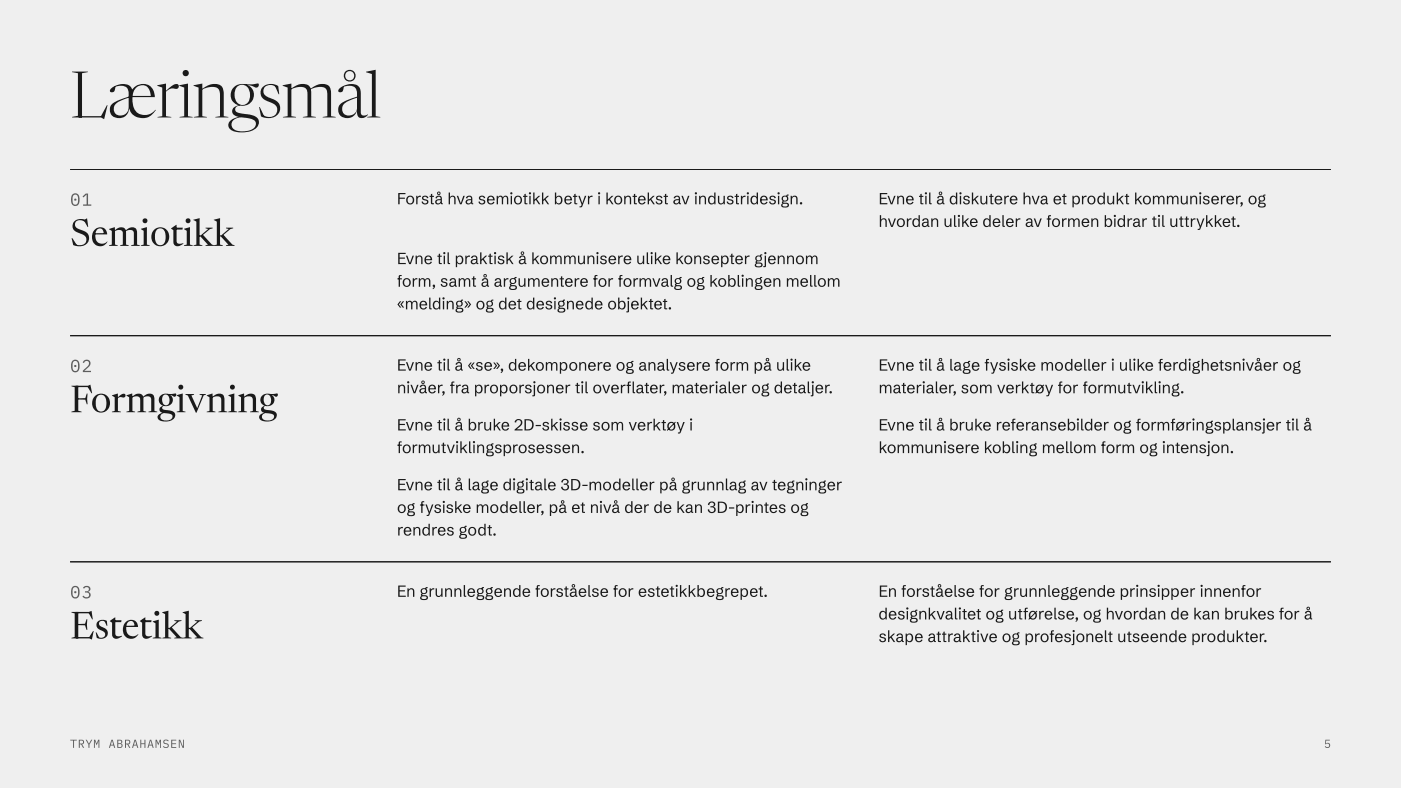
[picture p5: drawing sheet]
<svg xmlns="http://www.w3.org/2000/svg" width="677mm" height="381mm" viewBox="0 0 677 381" stroke-linecap="round" stroke-linejoin="round" font-family="sans-serif">
<defs><g id="words">
<text font-size="31" x="34" y="57">Læringsmål</text>
<g font-size="18.3">
<text x="34" y="119">Semiotikk</text>
<text x="34" y="199">Formgivning</text>
<text x="34" y="309">Estetikk</text>
</g>
<g font-size="8.5">
<text x="34" y="99">01</text>
<text x="34" y="180">02</text>
<text x="34" y="289">03</text>
</g>
<g font-size="7.8">
<text x="192" y="99">Forstå hva semiotikk betyr i kontekst av industridesign.</text>
<text x="425" y="99">Evne til å diskutere hva et produkt kommuniserer, og</text>
<text x="425" y="110">hvordan ulike deler av formen bidrar til uttrykket.</text>
<text x="192" y="128">Evne til praktisk å kommunisere ulike konsepter gjennom</text>
<text x="192" y="139">form, samt å argumentere for formvalg og koblingen mellom</text>
<text x="192" y="150">«melding» og det designede objektet.</text>
<text x="192" y="179">Evne til å «se», dekomponere og analysere form på ulike</text>
<text x="425" y="179">Evne til å lage fysiske modeller i ulike ferdighetsnivåer og</text>
<text x="192" y="190">nivåer, fra proporsjoner til overf</text>
<text x="303" y="190">later, materialer og detaljer.</text>
<text x="425" y="190">materialer, som verktøy for formutvikling.</text>
<text x="192" y="208">Evne til å bruke 2D-skisse som verktøy i</text>
<text x="425" y="208">Evne til å bruke referansebilder og formføringsplansjer til å</text>
<text x="192" y="219">formutviklingsprosessen.</text>
<text x="425" y="219">kommunisere kobling mellom form og intensjon.</text>
<text x="192" y="237">Evne til å lage digitale 3D-modeller på grunnlag av tegninger</text>
<text x="192" y="248">og fysiske modeller, på et nivå der de kan 3D-printes og</text>
<text x="192" y="259">rendres godt.</text>
<text x="192" y="289">En grunnleggende forståelse for estetikkbegrepet.</text>
<text x="425" y="289">En forståelse for grunnleggende prinsipper innenfor</text>
<text x="425" y="300">designkvalitet og utførelse, og hvordan de kan brukes for å</text>
<text x="425" y="310">skape attraktive og profesjonelt utseende produkter.</text>
</g>
<g font-size="5.6">
<text x="34" y="362">Trym</text>
<text x="52" y="362">Abrahamsen</text>
<text x="640" y="362">5</text>
</g>
</g></defs>
<path d="M0 0h677v381h-677z" fill-rule="evenodd" fill="#f0efe8"/>
<path d="M38 56h12h-1l3-5-2 7-1-1h-11zM35 35h7h-2v22h-5l3-1v-21zM54 43a7 7 0 0 1 10 0v1h-1a6 6 0 0 1 7-3 6 6 0 0 1 5 6h-11v-1h10l-1 1a5 5 0 0 0-4-6 5 5 0 0 0-5 6 7 7 0 0 0 6 9l3-1 2-2a7 7 0 0 1-7 4 7 7 0 0 1-6-5 5 5 0 0 1-4 5 5 5 0 0 1-5-5 12 12 0 0 1 9-5h1a9 9 0 0 0-8 5 4 4 0 0 0 4 4 4 4 0 0 0 3-4v-7a4 4 0 0 0-7-3h1a1.9 1.9 0 0 1-1 2 1.9 1.9 0 0 1-2 0zM80 44l2-1a3 3 0 0 1 4-2 2.4 2.4 0 0 1-3 2zM76 41l4-1v16l3 1h-7l2-1v-14zM88 35a1.5 1.5 0 0 1 3 0 1.5 1.5 0 0 1-3 0zM87 41l4-1v16l2 1h-6l2-1v-14zM94 41l4-1v16l2 1h-6l2-1v-14zM97 43h1a7 7 0 0 1 10 0v2v11l2 1h-6l2-1v-10a4 4 0 0 0-1-4 4 4 0 0 0-5 0zM113 52l3-1a1.9 1.9 0 0 0-2 2 1.9 1.9 0 0 0 2 2h2a7 7 0 0 1 7 4 8 8 0 0 1-10 5 3 3 0 0 1-4-1 3 3 0 0 1 0-4l3-2 3-1v1a4 4 0 0 0-5 5 8 8 0 0 0 12-1 3 3 0 0 0-5-4 7 7 0 0 1-7-3zM113 42a6 6 0 0 1 8 0 6 6 0 0 1 0 8 6 6 0 0 1-8-1 5 5 0 0 1 0-7zM115 42a5 5 0 0 0-2 6 5 5 0 0 0 6 2 5 5 0 0 0 2-5 5 5 0 0 0-5-4zM118 41h5a1.2 1.2 0 0 1 2 0 1.2 1.2 0 0 1 0 1 1.2 1.2 0 0 1-2 0zM127 42a6 6 0 0 1 8 0v4l-2-4h1a3 3 0 0 0-6 0 3 3 0 0 0 2 5 6 6 0 0 1 5 6 6 6 0 0 1-9 3l-1-4 3 4h-1a4 4 0 0 0 6 0 4 4 0 0 0-1-6 6 6 0 0 1-6-6zM137 41l4-1v16l2 1h-6l2-1v-14zM141 43l1-1a6 6 0 0 1 8 1v13l3 1h-7l3-1v-11a3 3 0 0 0-2-3 3 3 0 0 0-4 0zM150 43l1-1a6 6 0 0 1 9 1v13l2 1h-6l2-1v-10a4 4 0 0 0-1-4 4 4 0 0 0-4 0zM164 43a7 7 0 0 1 10 0v11a1.9 1.9 0 0 0 2 2 1.9 1.9 0 0 0 2-1 2.9 2.9 0 0 1-4 2 2.9 2.9 0 0 1-1-4 4 4 0 0 1-6 4 4 4 0 0 1-2-7l5-3h3a9 9 0 0 0-8 5 4 4 0 0 0 4 4 4 4 0 0 0 4-4v-7a4 4 0 0 0-8-3h1a1.9 1.9 0 0 1 0 2 1.9 1.9 0 0 1-2 0zM166 37a3 3 0 0 1 6 0 3 3 0 0 1-6 0zM167 37a2.2 2.2 0 0 0 4 0 2.2 2.2 0 0 0-4 0zM177 35l5-1v22l2 1h-6l2-1v-20z" fill="#1a1a1a"/>
<g fill="#5e6059">
<path d="M641 358h2h-2v2a1.3 1.3 0 0 1 2 0 1.3 1.3 0 0 1-1 2 1.3 1.3 0 0 1-2-1h1a.9 .9 0 0 0 1 0 .9 .9 0 0 0 0-1 .9 .9 0 0 0-1 0z"/>
<path d="M34 358h3h-1v4h-1v-4zM38 358h3v1l-1 1 1 2-2-2v2h-1zM39 358v2l1-1v-1zM41 358h1l1 2 1-2h1l-2 2v2v-2zM45 358h1l1 1v-1h1v4v-4l-1 2-1-2v4h-1zM54 358l2 4h-1v-2h-2v2zM54 358v2h1zM57 358h2v1v1a1.1 1.1 0 0 1 0 1 1.1 1.1 0 0 1-1 1h-1zM57 360v1h2v-1zM57 358v1h2l-1-1zM60 358h3v1l-1 1 1 2-1-2h-1v2h-1zM61 358v2l1-1v-1zM65 358h1l1 4h-1v-2h-1l-1 2zM65 358v2h1zM68 358v1h2v-1v4v-2h-2v2zM72 358h1l1 4-1-2h-1l-1 2zM73 358l-1 2h1zM75 358h1l1 1v-1h1v4h-1v-4v2l-1-2v4h-1zM79 358h2h1h-1a.9 .9 0 0 0-1 0 .9 .9 0 0 0 0 1 .9 .9 0 0 0 1 0 1.5 1.5 0 0 1 0 3 1.2 1.2 0 0 1-2-1 1 1 0 0 0 1 0 1 1 0 0 0 1-1 1 1 0 0 0-1 0l-1-1zM83 358h2h-2v1h2v1h-2v1h2v1h-2zM86 358h1l1 3v-3h1v4h-1l-1-4v4h-1z"/>
<path d="M35 94a2.5 2.5 0 0 1 3 0 2.5 2.5 0 0 1 0 4 2.2 2.2 0 0 1-2 1 2.2 2.2 0 0 1-2-3zM35 94v3a1.4 1.4 0 0 0 1 2 1.4 1.4 0 0 0 2-2v-1a1.4 1.4 0 0 0-1-2 1.4 1.4 0 0 0-2 0zM36 96a.5 .5 0 0 1 1 0 .5 .5 0 0 1-1 0zM40 95l1-1h2v5h1h-4h2v-5l-2 1z"/>
</g>
<g fill="#1a1a1a">
<path d="M34 82h609h-609z"/>
<path d="M36 107a6 6 0 0 1 6 0l-1-1h1l1 4-2-3a2.5 2.5 0 0 0-3-1 2.5 2.5 0 0 0-1 4l2 1a4 4 0 0 1 4 5 4 4 0 0 1-6 3h-2v-4l2 4-1-1a3 3 0 0 0 4 0 3 3 0 0 0 1-4l-2-1a4 4 0 0 1-4-2 4 4 0 0 1 1-4zM46 111a3 3 0 0 1 4-1 3 3 0 0 1 2 3h-6h5h-1a2.2 2.2 0 0 0-2-3 2.2 2.2 0 0 0-2 3 4 4 0 0 0 2 4 4 4 0 0 0 4 0 4 4 0 0 1-6 1 4 4 0 0 1-1-6zM53 111l3-1v8l1 1h-4l1-1v-6zM55 112a3 3 0 0 1 3-2 3 3 0 0 1 3 2v6l1 1h-4l1-1v-5a2.3 2.3 0 0 0-4-1zM61 112a3 3 0 0 1 3-2 3 3 0 0 1 2 2v6l2 1h-5l2-1v-5a2.3 2.3 0 0 0-4-1zM69 107a1.2 1.2 0 0 1 2 0 1.2 1.2 0 0 1-2 0zM68 111l3-1v8l1 1h-4l1-1v-6zM76 111a5 5 0 0 0 1 8 4 4 0 0 0 2-8l-1-1zM73 115a4 4 0 0 1 9 0 4 4 0 0 1-9 0zM83 110l2-1v8l2 1h2a2.5 2.5 0 0 1-3 1 2.5 2.5 0 0 1-2-2v-6zM85 110h3v1h-3zM90 107a1.2 1.2 0 0 1 2 0 1.2 1.2 0 0 1-2 0zM89 111l3-1v8l1 1h-4l1-1v-6zM99 110h4l-5 4v-1l6 6h-5l2-1-4-4h-1h1l4-3zM93 106l4-1-1 13 2 1h-4l1-1v-11zM109 110h4l-5 4v-1l5 6h-4l1-1-3-4h-1h1l4-3zM103 106l3-1v13l2 1h-5l2-1v-11z"/>
<path d="M193 93h3v1h-3v2h3h-3v3zM196 97a2.1 2.1 0 0 1 4 0 2.1 2.1 0 0 1-4 0zM197 97a1.5 1.5 0 0 0 3 0 1.5 1.5 0 0 0-3 0zM201 95h1v1v-1h1l-1 1v3h-1zM204 95h2l1 1h-1a.8 .8 0 0 0 0-1 .8 .8 0 0 0-1 0 .8 .8 0 0 0 0 1 1.5 1.5 0 0 1 2 2 1.5 1.5 0 0 1-3 0v-1a1.1 1.1 0 0 0 1 2 1 1 0 0 0 1-1 1 1 0 0 0-1-1l-1-1zM208 94h1v1h1h-1v3l1 1-2-1v-3zM211 95h1h1l1 4h-1v-1a1.4 1.4 0 0 1-2 1 1.4 1.4 0 0 1-1-2 1.4 1.4 0 0 1 2-1h1v-1h-1l-1 1zM211 97a1 1 0 0 0 2 0 1 1 0 0 0-2 0zM211 93a1 1 0 0 1 2 0 1 1 0 0 1-2 0zM212 93a.5 .5 0 0 0 1 0 .5 .5 0 0 0-1 0zM217 93h1v3a1.4 1.4 0 0 1 1-1 1.4 1.4 0 0 1 1 1v3v-3l-1-1-1 1v3h-1zM221 95h1l1 3 1-3h1l-2 4h-1zM226 95h1h1l1 4h-1v-1a1.4 1.4 0 0 1-2 1 1.4 1.4 0 0 1-1-2 1.4 1.4 0 0 1 2-1h1l-1-1h-1v1h-1zM226 97a1 1 0 0 0 2 0 1 1 0 0 0-2 0zM232 95h2l1 1h-1a.8 .8 0 0 0-1-1 .8 .8 0 0 0-1 0 .8 .8 0 0 0 1 1 1.5 1.5 0 0 1 1 2 1.5 1.5 0 0 1-2 0h-1l1-1a1.1 1.1 0 0 0 1 2 1 1 0 0 0 1-1 1 1 0 0 0-1-1l-1-1zM236 95a1.9 1.9 0 0 1 2 0 1.9 1.9 0 0 1 1 2h-3v-1l2 1a1.3 1.3 0 0 0-1-2 1.3 1.3 0 0 0-1 2l1 1h2a2.1 2.1 0 0 1-3 0 2.1 2.1 0 0 1 0-3zM240 95h1h1a.7 .7 0 0 0 1 0 .7 .7 0 0 0 1 0h2v4h-1v-3a1 1 0 0 0-1-1 1.1 1.1 0 0 0-1 2v2v-3a1.1 1.1 0 0 0-2-1 1 1 0 0 0 0 2v2h-1zM247 95h1v4h-1zM247 93a.5 .5 0 0 1 1 0 .5 .5 0 0 1-1 0zM248 97a2.5 2.5 0 0 1 5 0 2.5 2.5 0 0 1-5 0zM249 97a1.5 1.5 0 0 0 3 0 1.5 1.5 0 0 0-3 0zM254 94v1h1h-1v3l1 1-1-1v-3h-1zM256 95h1v4h-1zM256 93a.5 .5 0 0 1 1 0 .5 .5 0 0 1-1 0zM258 93v4l2-2h1l-1 1 1 3h-1l-1-2h-1v2zM262 93h1v4l2-2-1 1 1 3-2-2v2h-1zM268 93h1v3a1.9 1.9 0 0 1 3 0 1.9 1.9 0 0 1-2 3l-1-1v1h-1zM269 95a1.5 1.5 0 0 0 0 3 1.4 1.4 0 0 0 2-1v-1zM273 95a1.9 1.9 0 0 1 3 0 1.9 1.9 0 0 1 1 2h-4v-1l3 1a1.4 1.4 0 0 0-2-2 1.3 1.3 0 0 0 0 2v1h2a2.1 2.1 0 0 1-3 0 2.1 2.1 0 0 1 0-3zM278 94v1h1h-1v3l1 1-1-1v-3h-1zM280 95l2 3 1-3-2 5h-1l1-1zM284 95h1v1v-1h2h-1l-1 1v3h-1zM289 95h1v4h-1zM289 93a.5 .5 0 0 1 1 0 .5 .5 0 0 1-1 0zM293 93h1v4l2-2h1l-2 1 2 3h-1l-2-2v2h-1zM297 97a2.1 2.1 0 0 1 4 0 2.1 2.1 0 0 1-4 0zM297 97a1.5 1.5 0 0 0 3 0 1.5 1.5 0 0 0-3 0zM302 95v1a1.4 1.4 0 0 1 2-1 1.4 1.4 0 0 1 1 1v3h-1v-3a1.1 1.1 0 0 0-1-1 1.1 1.1 0 0 0-1 2v2zM306 94h1v1h1h-1v3l1 1-2-1v-3zM309 95a1.9 1.9 0 0 1 2 0 1.9 1.9 0 0 1 1 2h-3v-1l2 1a1.3 1.3 0 0 0-1-2 1.3 1.3 0 0 0-1 2l1 1h2a2.1 2.1 0 0 1-3 0 2.1 2.1 0 0 1 0-3zM313 93h1v4l2-2h1l-2 1 2 3h-1l-2-2v2h-1zM318 95h1l1 1a.8 .8 0 0 0-1-1 .8 .8 0 0 0-1 0 .8 .8 0 0 0 1 1 1.5 1.5 0 0 1 1 2 1.5 1.5 0 0 1-3 0l1-1a1 1 0 0 0 0 2 1.1 1.1 0 0 0 2-1 1.1 1.1 0 0 0-2-1l-1-1zM321 94h1v1h1h-1v3l1 1-2-1v-3zM326 95h1h2v4h-1v-1a1.4 1.4 0 0 1-2 1 1.4 1.4 0 0 1 0-2 1.4 1.4 0 0 1 2-1v-1h-1l-1 1zM326 97a1 1 0 0 0 2 0 1 1 0 0 0-2 0zM329 95h1l1 3 2-3-1 4h-1zM336 95h1v4h-1zM336 93a.5 .5 0 0 1 1 0 .5 .5 0 0 1-1 0zM338 95h1v1a1.4 1.4 0 0 1 1-1 1.4 1.4 0 0 1 1 1v3v-3a1.1 1.1 0 0 0-2-1 1.1 1.1 0 0 0 0 2v2h-1zM343 95h1h1v-2h1v6h-1v-1a1.9 1.9 0 0 1-3 0 1.9 1.9 0 0 1 1-3zM343 95a1.5 1.5 0 0 0 0 3 1.4 1.4 0 0 0 2 0v-2zM347 95h1v3h1h1v-3v4v-1a1.4 1.4 0 0 1-2 1 1.4 1.4 0 0 1-1-2zM352 95h2l1 1h-1a.8 .8 0 0 0-1-1 .8 .8 0 0 0-1 0 .8 .8 0 0 0 1 1 1.5 1.5 0 0 1 1 2 1.5 1.5 0 0 1-2 0h-1l1-1a1.1 1.1 0 0 0 1 2 1 1 0 0 0 1-1 1 1 0 0 0-1-1l-1-1zM356 94v1h1h-1v3l1 1-1-1v-3h-1zM358 95h1v1v-1h1l-1 1v3h-1zM361 95h1v4h-1zM361 93a.5 .5 0 0 1 1 0 .5 .5 0 0 1-1 0zM363 95h2h1v-2v6v-1a1.9 1.9 0 0 1-3 0 1.9 1.9 0 0 1 0-3zM364 95a1.6 1.6 0 0 0-1 3 1.5 1.5 0 0 0 3 0v-2zM368 95a1.9 1.9 0 0 1 2 0 1.9 1.9 0 0 1 1 2h-3v-1l2 1a1.3 1.3 0 0 0-1-2 1.3 1.3 0 0 0-1 2l1 1h2a2.1 2.1 0 0 1-3 0 2.1 2.1 0 0 1 0-3zM372 95h2l1 1h-1a.8 .8 0 0 0 0-1 .8 .8 0 0 0-1 0 .8 .8 0 0 0 0 1 1.5 1.5 0 0 1 2 2 1.5 1.5 0 0 1-3 0v-1a1.1 1.1 0 0 0 1 2 1 1 0 0 0 1-1 1 1 0 0 0-1-1l-1-1zM376 95h1v4h-1zM376 93a.5 .5 0 0 1 1 0 .5 .5 0 0 1-1 0zM378 95a1.7 1.7 0 0 1 2 0 1.7 1.7 0 0 1 1 2 1.7 1.7 0 0 1-2 1h1a1.3 1.3 0 0 1 1 2 1.3 1.3 0 0 1-2 0h-1l1-3-1-1zM378 99a1.1 1.1 0 0 0 2 1 1.1 1.1 0 0 0 1-1zM378 96a1.5 1.5 0 0 0 3 0 1.5 1.5 0 0 0-3 0zM380 94h1v1h-1zM382 95h1v1a1.4 1.4 0 0 1 2-1 1.4 1.4 0 0 1 1 1v3h-1v-3a1.1 1.1 0 0 0-1-1 1.1 1.1 0 0 0-1 2v2h-1zM387 98a.6 .6 0 0 1 1 0 .6 .6 0 0 1-1 0z"/>
<path d="M425 93h4v1h-3v2h3h-3v2h3v1h-4zM429 95h1l1 3 1-3h1l-2 4zM434 95v1a1.4 1.4 0 0 1 2-1 1.4 1.4 0 0 1 1 1v3h-1v-3a1.1 1.1 0 0 0-1-1 1.1 1.1 0 0 0-1 2v2zM439 95a1.9 1.9 0 0 1 2 0 1.9 1.9 0 0 1 1 2h-4v-1l3 1a1.4 1.4 0 0 0-2-2 1.3 1.3 0 0 0 0 2l1 1h2a2.1 2.1 0 0 1-3 0 2.1 2.1 0 0 1 0-3zM445 94h1v1v3v1l-1-1v-3h-1zM447 95h1v4h-1zM447 93a.5 .5 0 0 1 1 0 .5 .5 0 0 1-1 0zM449 93h1v5v1l-1-1zM453 95h2h1l1 4h-1v-1a1.4 1.4 0 0 1-2 1 1.4 1.4 0 0 1-1-2 1.4 1.4 0 0 1 2-1h1l-1-1h-1v1h-1zM454 97a1 1 0 0 0 2 0 1 1 0 0 0-2 0zM454 93a1 1 0 0 1 2 0 1 1 0 0 1-2 0zM454 93a.5 .5 0 0 0 1 0 .5 .5 0 0 0-1 0zM460 95h1h1v-2h1v6h-1v-1a1.9 1.9 0 0 1-3 0 1.9 1.9 0 0 1 1-3zM460 95a1.5 1.5 0 0 0 0 3 1.4 1.4 0 0 0 2 0v-2zM464 95h1v4h-1zM464 93a.5 .5 0 0 1 1 0 .5 .5 0 0 1-1 0zM466 95h2l1 1h-1a.8 .8 0 0 0 0-1 .8 .8 0 0 0-1 0 .8 .8 0 0 0 0 1 1.5 1.5 0 0 1 2 2 1.5 1.5 0 0 1-3 0v-1a1.1 1.1 0 0 0 1 2 1 1 0 0 0 1-1 1 1 0 0 0-1-1l-1-1zM470 93v4l2-2h1l-1 1 1 3-2-2h-1v2zM474 95h1v3h1l1-3v4v-1a1.4 1.4 0 0 1-2 1 1.4 1.4 0 0 1-1-2zM479 94h1v1v3v1l-1-1v-3h-1zM481 95a1.9 1.9 0 0 1 3 0 1.9 1.9 0 0 1 1 2h-4v-1l3 1a1.4 1.4 0 0 0-2-2 1.3 1.3 0 0 0 0 2v1h2a2.1 2.1 0 0 1-3 0 2.1 2.1 0 0 1 0-3zM486 95v1l1-1h1l-2 1v3zM489 95a1.9 1.9 0 0 1 2 0 1.9 1.9 0 0 1 1 2h-3v-1l2 1a1.4 1.4 0 0 0-2-2 1.3 1.3 0 0 0 0 2l1 1h2a2.1 2.1 0 0 1-3 0 2.1 2.1 0 0 1 0-3zM495 93v3a1.4 1.4 0 0 1 2-1 1.4 1.4 0 0 1 1 1v3l-1-3v-1l-1 1-1 3zM499 95l2 3 1-3h1l-2 4h-1zM504 95h1h1l1 4h-1v-1a1.4 1.4 0 0 1-2 1 1.4 1.4 0 0 1-1-2 1.4 1.4 0 0 1 2-1h1l-1-1h-1v1h-1zM504 97a1 1 0 0 0 2 0 1 1 0 0 0-2 0zM510 95a1.9 1.9 0 0 1 2 0 1.9 1.9 0 0 1 1 2h-3v-1l2 1a1.3 1.3 0 0 0-1-2 1.3 1.3 0 0 0-1 2l1 1h2a2.1 2.1 0 0 1-3 0 2.1 2.1 0 0 1 0-3zM514 94h1v1h1h-1v3l1 1-2-1v-3h-1zM518 95h1v1a2 2 0 0 1 3 0 2 2 0 0 1-2 3l-1-1v2h-1zM520 95a1.6 1.6 0 0 0-1 3 1.4 1.4 0 0 0 2-1v-1zM523 95h1v1v-1h1l-1 1v3h-1zM526 97a2.1 2.1 0 0 1 4 0 2.1 2.1 0 0 1-4 0zM526 97a1.5 1.5 0 0 0 3 0 1.5 1.5 0 0 0-3 0zM531 95h1h2v-2v6v-1a1.9 1.9 0 0 1-3 0 1.9 1.9 0 0 1 0-3zM532 95a1.6 1.6 0 0 0-1 3 1.4 1.4 0 0 0 2 0v-2zM535 95h1v3h1h1v-3h1v4h-1v-1a1.4 1.4 0 0 1-2 1 1.4 1.4 0 0 1-1-2zM540 93h1v4l1-2h1l-1 1 1 3-2-2v2h-1zM544 94h1v1h1h-1v3l1 1-2-1v-3zM549 93v4l2-2h1l-1 1 1 3h-1l-1-2h-1v2zM552 97a2.5 2.5 0 0 1 5 0 2.5 2.5 0 0 1-5 0zM553 97a1.5 1.5 0 0 0 3 0 1.5 1.5 0 0 0-3 0zM557 95h1h2a.7 .7 0 0 0 1 0h2v4h-1v-3a1 1 0 0 0-1-1 1 1 0 0 0 0 2v2h-1v-3a1 1 0 0 0-1-1 1.1 1.1 0 0 0-1 2v2h-1zM564 95h1h2a.7 .7 0 0 0 1 0h2v4h-1v-3a1 1 0 0 0-1-1 1.1 1.1 0 0 0-1 2v2v-3a1.1 1.1 0 0 0-2-1 1 1 0 0 0 0 2v2h-1zM571 95l1 3h1l1-3v4v-1a1.4 1.4 0 0 1-2 1 1.4 1.4 0 0 1-1-2zM575 95h1v1a1.4 1.4 0 0 1 2-1 1.4 1.4 0 0 1 1 1v3h-1v-3a1.1 1.1 0 0 0-1-1 1.1 1.1 0 0 0-1 2v2h-1zM580 95h1v4h-1zM580 93a.5 .5 0 0 1 1 0 .5 .5 0 0 1-1 0zM582 95h2l1 1h-1a.8 .8 0 0 0 0-1 .8 .8 0 0 0-1 0 .8 .8 0 0 0 0 1 1.5 1.5 0 0 1 2 2 1.5 1.5 0 0 1-3 0h-1l1-1a1.1 1.1 0 0 0 1 2 1 1 0 0 0 1-1 1 1 0 0 0-1-1l-1-1zM586 95a1.9 1.9 0 0 1 2 0 1.9 1.9 0 0 1 1 2h-3v-1l3 1a1.4 1.4 0 0 0-2-2 1.3 1.3 0 0 0-1 2l1 1h2a2.1 2.1 0 0 1-3 0 2.1 2.1 0 0 1 0-3zM590 95h1v1v-1h2h-1l-1 1v3h-1zM593 95a1.9 1.9 0 0 1 3 0 1.9 1.9 0 0 1 1 2h-4v-1l3 1a1.4 1.4 0 0 0-2-2 1.3 1.3 0 0 0 0 2l1 1h2a2.1 2.1 0 0 1-4 0 2.1 2.1 0 0 1 0-3zM598 95v1l1-1h1l-2 1v3zM600 98a.9 .9 0 0 1 1 1 .9 .9 0 0 1-1 1v-1zM604 97a2.1 2.1 0 0 1 4 0 2.1 2.1 0 0 1-4 0zM604 97a1.5 1.5 0 0 0 3 0 1.5 1.5 0 0 0-3 0zM609 95a1.7 1.7 0 0 1 2 0 1.7 1.7 0 0 1 0 2 1.7 1.7 0 0 1-2 1h1a1.4 1.4 0 0 1 2 2 1.3 1.3 0 0 1-2 0h-2l1-3-1-1zM609 99a1.1 1.1 0 0 0 1 1 1.1 1.1 0 0 0 1-1zM609 96a1 1 0 0 0 2 0 1 1 0 0 0-2 0zM611 94h1v1h-1zM425 104h1v3a1.4 1.4 0 0 1 2-1 1.4 1.4 0 0 1 1 1v3h-1v-3l-1-1-1 1v3h-1zM429 106h1l1 3 1-3h1l-1 4h-1zM433 108a2.5 2.5 0 0 1 5 0 2.5 2.5 0 0 1-5 0zM434 108a1.5 1.5 0 0 0 3 0 1.5 1.5 0 0 0-3 0zM438 106h1h1h1l-2 1v3h-1zM442 106h1h1v-2h1v6h-1v-1a1.9 1.9 0 0 1-3 0 1.9 1.9 0 0 1 0-3zM442 106a1.4 1.4 0 0 0 0 2 1.4 1.4 0 0 0 2 1v-3zM446 106h2h1v4l-1-1a1.4 1.4 0 0 1-1 1 1.4 1.4 0 0 1-1-2 1.4 1.4 0 0 1 2-1v-1h-1v1h-1zM446 108a1 1 0 0 0 2 0 1 1 0 0 0-2 0zM450 106h1v1a1.4 1.4 0 0 1 1-1 1.4 1.4 0 0 1 2 1v3h-1v-3a1.1 1.1 0 0 0-1-1 1.1 1.1 0 0 0-1 2v2h-1zM457 106v3h1h1v-3h1v4h-1v-1a1.4 1.4 0 0 1-1 1 1.4 1.4 0 0 1-1-2zM461 104h1v5v1l-1-1zM463 106h1v4h-1zM463 104a.5 .5 0 0 1 1 0 .5 .5 0 0 1-1 0zM465 104h1v3l2-1h1l-2 1 2 3h-1l-2-2v2h-1zM469 106a1.9 1.9 0 0 1 3 0 1.9 1.9 0 0 1 1 2h-4v-1l3 1a1.4 1.4 0 0 0-2-2 1.3 1.3 0 0 0 0 2l1 1h2a2.1 2.1 0 0 1-4 0 2.1 2.1 0 0 1 0-3zM476 106h1h1v-2h1v6h-1v-1a1.9 1.9 0 0 1-2 0 1.9 1.9 0 0 1 0-3zM476 106a1.4 1.4 0 0 0 0 2 1.4 1.4 0 0 0 2 1v-3zM480 106a1.9 1.9 0 0 1 3 0 1.9 1.9 0 0 1 1 2h-4v-1l3 1a1.4 1.4 0 0 0-2-2 1.3 1.3 0 0 0 0 2l1 1h2a2.1 2.1 0 0 1-4 0 2.1 2.1 0 0 1 0-3zM485 104v5l1 1-1-1zM487 106a1.9 1.9 0 0 1 2 0 1.9 1.9 0 0 1 1 2h-3v-1l2 1a1.3 1.3 0 0 0-1-2 1.3 1.3 0 0 0-1 2l1 1h2a2.1 2.1 0 0 1-3 0 2.1 2.1 0 0 1 0-3zM491 106h1h1l-1 1v3h-1zM496 106h2h1l1 4h-1v-1a1.4 1.4 0 0 1-2 1 1.4 1.4 0 0 1-1-2 1.4 1.4 0 0 1 2-1h1l-1-1h-1v1h-1zM497 108a1 1 0 0 0 2 0 1 1 0 0 0-2 0zM500 106l2 3 1-3h1l-2 4h-1zM507 104h1v1h-1v5zM506 106h2h-2zM508 108a2.5 2.5 0 0 1 5 0 2.5 2.5 0 0 1-5 0zM509 108a1.5 1.5 0 0 0 3 0 1.5 1.5 0 0 0-3 0zM513 106h1h1h1l-2 1v3h-1zM516 106h1h2a.7 .7 0 0 0 1 0h2v4h-1v-3a1 1 0 0 0-1-1 1 1 0 0 0 0 2v2h-1v-3a1 1 0 0 0-1-1 1.1 1.1 0 0 0-1 2v2h-1zM523 106a1.9 1.9 0 0 1 3 0 1.9 1.9 0 0 1 1 2h-4v-1l3 1a1.4 1.4 0 0 0-2-2 1.3 1.3 0 0 0 0 2l1 1h2a2.1 2.1 0 0 1-4 0 2.1 2.1 0 0 1 0-3zM528 106v1a1.4 1.4 0 0 1 2-1 1.4 1.4 0 0 1 1 1v3h-1v-3a1.1 1.1 0 0 0-1-1 1.1 1.1 0 0 0-1 2v2zM534 104h1v2a1.9 1.9 0 0 1 3 1 1.9 1.9 0 0 1-2 3l-1-1v1h-1zM535 106a1.5 1.5 0 0 0 0 3 1.4 1.4 0 0 0 2-1v-2zM539 106v4zM538 104a1 1 0 0 1 2 0 1 1 0 0 1-2 0zM541 106h1h1v-2h1v6h-1v-1a1.9 1.9 0 0 1-3 0 1.9 1.9 0 0 1 1-3zM541 106a1.4 1.4 0 0 0 0 2 1.4 1.4 0 0 0 2 1v-3zM545 106h1h1l-1 1v3h-1zM548 106h2h1v4l-1-1a1.4 1.4 0 0 1-1 1 1.4 1.4 0 0 1-1-2 1.4 1.4 0 0 1 2-1v-1h-1v1h-1zM549 108a.9 .9 0 0 0 1 0 .9 .9 0 0 0-1 0zM552 106h1h2h-1l-1 1v3h-1zM558 105v1h1h-1v3l1 1-1-1v-3h-1zM560 106h1v4h-1zM560 104a.5 .5 0 0 1 1 0 .5 .5 0 0 1-1 0zM562 104h1v5v1l-1-1zM566 106l1 3h1l1-3v4v-1a1.4 1.4 0 0 1-2 1 1.4 1.4 0 0 1-1-2zM571 105v1h1h-1v3l1 1-1-1v-3h-1zM573 105h1v1h1h-1v3l1 1-2-1v-3zM576 106h1h1l-2 1v3zM578 106h1l1 3 2-3-2 5h-1l1-1zM583 104h1v3l2-1h1l-2 1 2 3h-1l-2-2v2h-1zM587 104h1v3l2-1h1l-2 1 2 3h-1l-1-2h-1v2h-1zM592 106a1.9 1.9 0 0 1 2 0 1.9 1.9 0 0 1 1 2h-3v-1l2 1a1.4 1.4 0 0 0-2-2 1.3 1.3 0 0 0 0 2l1 1h2a2.1 2.1 0 0 1-3 0 2.1 2.1 0 0 1 0-3zM596 105h1v1v3v1l-1-1v-3h-1zM598 109a.6 .6 0 0 1 1 0 .6 .6 0 0 1-1 0z"/>
<path d="M193 122h3v1h-3v2h3h-3v2h3v1h-3zM196 124h1l1 3 1-3h1l-1 4h-1zM201 124h1v1a1.4 1.4 0 0 1 1-1 1.4 1.4 0 0 1 1 1v3v-3a1.1 1.1 0 0 0-2-1 1.1 1.1 0 0 0 0 2v2h-1zM206 124a1.9 1.9 0 0 1 2 0 1.9 1.9 0 0 1 1 2h-3v-1l2 1a1.4 1.4 0 0 0-2-2 1.3 1.3 0 0 0 0 2l1 1h2a2.1 2.1 0 0 1-3 0 2.1 2.1 0 0 1 0-3zM212 123h1v1h1h-1v3l1 1-2-1v-3h-1zM214 124h1v4h-1zM214 122a.5 .5 0 0 1 1 0 .5 .5 0 0 1-1 0zM216 122h1v5l1 1-2-1zM220 124h1a2 2 0 0 1 3 1 2 2 0 0 1-2 3l-1-1v2h-1zM221 124a1.5 1.5 0 0 0 0 3 1.4 1.4 0 0 0 2-1v-2zM225 124h1h1l-1 1v3h-1zM228 124h1h2v4h-1v-1a1.4 1.4 0 0 1-2 1 1.4 1.4 0 0 1 0-2 1.4 1.4 0 0 1 2-1v-1h-1l-1 1zM228 126a1 1 0 0 0 2 0 1 1 0 0 0-2 0zM232 122h1v3l2-1h1l-2 1 2 3h-1l-2-2v2h-1zM237 123v1h1h-1v3l1 1-1-1v-3h-1zM239 124h1v4h-1zM239 122a.5 .5 0 0 1 1 0 .5 .5 0 0 1-1 0zM241 124h2l1 1h-1a.8 .8 0 0 0 0-1 .8 .8 0 0 0-1 0 .8 .8 0 0 0 0 1 1.5 1.5 0 0 1 2 2 1.5 1.5 0 0 1-3 0v-1a1.1 1.1 0 0 0 1 2 1 1 0 0 0 1-1 1 1 0 0 0-1-1l-1-1zM245 122v3l2-1h1l-1 1 1 3-2-2h-1v2zM251 124h2h1v4v-1a1.4 1.4 0 0 1-2 1 1.4 1.4 0 0 1-1-2 1.4 1.4 0 0 1 2-1h1l-1-1h-1v1h-1zM252 126a.9 .9 0 0 0 1 0 .9 .9 0 0 0-1 0zM252 122a.9 .9 0 0 1 1 0 .9 .9 0 0 1-1 0zM252 122a.5 .5 0 0 0 1 0 .5 .5 0 0 0-1 0zM257 122h1v3l2-1h1l-2 1 2 3h-1l-1-2h-1v2h-1zM261 126a2.1 2.1 0 0 1 4 0 2.1 2.1 0 0 1-4 0zM262 126a1.5 1.5 0 0 0 2 0 1.5 1.5 0 0 0-2 0zM266 124h1h1a.7 .7 0 0 0 1 0 .7 .7 0 0 0 1 0h1l1 4h-1v-3a1 1 0 0 0-1-1 1.1 1.1 0 0 0-1 2v2h-1v-3a1 1 0 0 0-1-1 1 1 0 0 0 0 2v2h-1zM273 124h2a.7 .7 0 0 0 1 0 .7 .7 0 0 0 1 0h1v4v-3a1 1 0 0 0-1-1 1.1 1.1 0 0 0-1 2v2h-1v-3a1 1 0 0 0-1-1 1.1 1.1 0 0 0-1 2v2zM279 124h1v3h1h1v-3h1v4h-1v-1a1.4 1.4 0 0 1-1 1 1.4 1.4 0 0 1-2-2zM284 124h1v1a1.4 1.4 0 0 1 1-1 1.4 1.4 0 0 1 1 1v3v-3a1.1 1.1 0 0 0-2-1 1.1 1.1 0 0 0 0 2v2h-1zM289 124v4zM288 122a.5 .5 0 0 1 1 0 .5 .5 0 0 1-1 0zM291 124h2v1a.8 .8 0 0 0-1-1 .8 .8 0 0 0-1 0 .8 .8 0 0 0 1 1 1.5 1.5 0 0 1 1 2 1.5 1.5 0 0 1-2 0l-1-1h1a1.1 1.1 0 0 0 1 2 1 1 0 0 0 1-1 1.1 1.1 0 0 0-2-1l-1-1zM295 124a1.9 1.9 0 0 1 2 0 1.9 1.9 0 0 1 1 2h-3v-1l2 1a1.4 1.4 0 0 0-2-2 1.3 1.3 0 0 0 0 2l1 1h2a2.1 2.1 0 0 1-3 0 2.1 2.1 0 0 1 0-3zM299 124h1h1l-1 1-1 3zM302 124a1.9 1.9 0 0 1 2 0 1.9 1.9 0 0 1 1 2h-3v-1l2 1a1.3 1.3 0 0 0-1-2 1.3 1.3 0 0 0-1 2l1 1h2a2.1 2.1 0 0 1-3 0 2.1 2.1 0 0 1 0-3zM308 124h1v3h1h1v-3v4v-1a1.4 1.4 0 0 1-2 1 1.4 1.4 0 0 1-1-2zM313 122v5l1 1-1-1zM315 124v4zM315 122a.5 .5 0 0 1 1 0 .5 .5 0 0 1-1 0zM317 122v3l2-1h1l-2 1 2 3h-1l-1-2h-1v2zM321 124a1.9 1.9 0 0 1 2 0 1.9 1.9 0 0 1 1 2h-3v-1l2 1a1.3 1.3 0 0 0-1-2 1.3 1.3 0 0 0-1 2l1 1h2a2.1 2.1 0 0 1-3 0 2.1 2.1 0 0 1 0-3zM327 122h1v3l2-1-1 1 2 3h-1l-2-2v2h-1zM331 126a2.1 2.1 0 0 1 4 0 2.1 2.1 0 0 1-4 0zM331 126a1.5 1.5 0 0 0 3 0 1.5 1.5 0 0 0-3 0zM336 124v1a1.4 1.4 0 0 1 2-1 1.4 1.4 0 0 1 1 1v3h-1v-3a1.1 1.1 0 0 0-1-1 1.1 1.1 0 0 0-1 2v2zM340 124h2l1 1h-1a.8 .8 0 0 0 0-1 .8 .8 0 0 0-1 0 .8 .8 0 0 0 0 1 1.5 1.5 0 0 1 2 2 1.5 1.5 0 0 1-3 0v-1a1.1 1.1 0 0 0 1 2 1 1 0 0 0 1-1 1 1 0 0 0-1-1l-1-1zM344 124a1.9 1.9 0 0 1 3 0 1.9 1.9 0 0 1 1 2h-4v-1l3 1a1.4 1.4 0 0 0-2-2 1.3 1.3 0 0 0 0 2l1 1h2a2.1 2.1 0 0 1-4 0 2.1 2.1 0 0 1 0-3zM349 124a2 2 0 0 1 3 1 2 2 0 0 1-1 3l-2-1v2zM350 124a1.6 1.6 0 0 0-1 3 1.6 1.6 0 0 0 3-1l-1-2zM353 123h1v1h1h-1v3l1 1-1-1-1-3zM356 124a1.9 1.9 0 0 1 2 0 1.9 1.9 0 0 1 1 2h-3v-1l2 1a1.3 1.3 0 0 0-1-2 1.3 1.3 0 0 0-1 2l1 1h2a2.1 2.1 0 0 1-3 0 2.1 2.1 0 0 1 0-3zM360 124h1h1l-1 1v3h-1zM365 124a1.7 1.7 0 0 1 3 0 1.7 1.7 0 0 1 0 2 1.7 1.7 0 0 1-2 0l1 1a1.3 1.3 0 0 1 2 1 1.3 1.3 0 0 1-2 1h-2l1-3-1-1zM366 128a1.1 1.1 0 0 0 1 1 1.1 1.1 0 0 0 1-1zM366 125a1 1 0 0 0 2 0 1 1 0 0 0-2 0zM368 123h1v1h-2zM370 124v5h-1h1zM369 122a1 1 0 0 1 2 0 1 1 0 0 1-2 0zM372 124a1.9 1.9 0 0 1 2 0 1.9 1.9 0 0 1 1 2h-3v-1l2 1a1.3 1.3 0 0 0-1-2 1.3 1.3 0 0 0-1 2l1 1h2a2.1 2.1 0 0 1-3 0 2.1 2.1 0 0 1 0-3zM376 124h1v1a1.4 1.4 0 0 1 1-1 1.4 1.4 0 0 1 1 1v3v-3a1.1 1.1 0 0 0-2-1 1.1 1.1 0 0 0 0 2v2h-1zM381 124v1a1.4 1.4 0 0 1 2-1 1.4 1.4 0 0 1 1 1v3h-1v-3a1.1 1.1 0 0 0-1-1 1.1 1.1 0 0 0-1 2v2zM385 126a2.1 2.1 0 0 1 4 0 2.1 2.1 0 0 1-4 0zM385 126a1.5 1.5 0 0 0 3 0 1.5 1.5 0 0 0-3 0zM390 124h2a.7 .7 0 0 0 1 0h2v4v-3a1.1 1.1 0 0 0-2-1 1 1 0 0 0 0 2v2h-1v-3a1 1 0 0 0-1-1 1.1 1.1 0 0 0-1 2v2zM193 133h1l-1 1v5zM192 135h2h-2zM195 137a2.1 2.1 0 0 1 4 0 2.1 2.1 0 0 1-4 0zM195 137a1.5 1.5 0 0 0 3 0 1.5 1.5 0 0 0-3 0zM200 135h1h1l-2 1v3zM202 135h1h2a.7 .7 0 0 0 1 0h2v4h-1v-3a1 1 0 0 0-1-1 1 1 0 0 0 0 2v2h-1v-3a1 1 0 0 0-1-1 1.1 1.1 0 0 0-1 2v2h-1zM209 138a.9 .9 0 0 1 1 1 .9 .9 0 0 1-1 1l1-1zM214 135h2v1a.8 .8 0 0 0-1-1 .8 .8 0 0 0-1 0 .8 .8 0 0 0 1 1 1.5 1.5 0 0 1 1 2 1.5 1.5 0 0 1-2 0l-1-1h1a1 1 0 0 0 0 2 1.4 1.4 0 0 0 2-2 1 1 0 0 0-2 0l-1-1zM218 135l1-1 1 1 1 4-1-1a1.4 1.4 0 0 1-2 1 1.4 1.4 0 0 1-1-2 1.4 1.4 0 0 1 2-1h1l-1-1h-1v1h-1zM218 137a1 1 0 0 0 2 0 1 1 0 0 0-2 0zM222 135h2a.7 .7 0 0 0 1 0 .7 .7 0 0 0 1 0h1v4v-3a1 1 0 0 0-1-1 1.1 1.1 0 0 0-1 2v2h-1v-3a1 1 0 0 0-1-1 1.1 1.1 0 0 0-1 2v2zM229 134v1h1h-1v3l1 1-1-1v-3h-1zM233 135l2-1 1 1v4v-1a1.4 1.4 0 0 1-2 1 1.4 1.4 0 0 1-1-2 1.4 1.4 0 0 1 2-1v-1h-1v1h-1zM234 137a.9 .9 0 0 0 1 0 .9 .9 0 0 0-1 0zM234 133a.9 .9 0 0 1 1 0 .9 .9 0 0 1-1 0zM234 133a.5 .5 0 0 0 1 0 .5 .5 0 0 0-1 0zM240 135l1-1 1 1 1 4-1-1a1.4 1.4 0 0 1-2 1 1.4 1.4 0 0 1-1-2 1.4 1.4 0 0 1 2-1h1l-1-1h-1v1h-1zM240 137a1 1 0 0 0 2 0 1 1 0 0 0-2 0zM244 135h1h1l-2 1v3zM247 135a1.7 1.7 0 0 1 2 0 1.7 1.7 0 0 1 0 2 1.7 1.7 0 0 1-2 0l1 1a1.3 1.3 0 0 1 2 1 1.3 1.3 0 0 1-2 1l-2-1 1-2-1-1zM247 139a1.1 1.1 0 0 0 1 1 1.1 1.1 0 0 0 1-1zM247 136a1 1 0 0 0 2 0 1 1 0 0 0-2 0zM249 134h1l-1 1zM251 135v3h1h1v-3h1v4h-1v-1a1.4 1.4 0 0 1-1 1 1.4 1.4 0 0 1-1-2zM255 135h1h2a.7 .7 0 0 0 1 0h2v4h-1v-3a1 1 0 0 0-1-1 1.1 1.1 0 0 0-1 2v2v-3a1 1 0 0 0-1-1 1.1 1.1 0 0 0-1 2v2h-1zM262 135a1.9 1.9 0 0 1 3 0 1.9 1.9 0 0 1 1 2h-4v-1h3a1.3 1.3 0 0 0-2-1 1.3 1.3 0 0 0 0 2v1h2a2.1 2.1 0 0 1-3 0 2.1 2.1 0 0 1 0-3zM267 135a1.4 1.4 0 0 1 2-1 1.4 1.4 0 0 1 1 2v3h-1v-3a1.1 1.1 0 0 0-1-1 1.1 1.1 0 0 0-1 2v2zM271 134h1v1h1h-1v3l1 1-2-1v-3zM274 135a1.9 1.9 0 0 1 2 0 1.9 1.9 0 0 1 1 2h-3v-1h2a1.3 1.3 0 0 0-2-1 1.3 1.3 0 0 0 0 2l1 1h2a2.1 2.1 0 0 1-3 0 2.1 2.1 0 0 1 0-3zM278 135h1h1l-1 1-1 3zM281 135a1.9 1.9 0 0 1 2 0 1.9 1.9 0 0 1 1 2h-3v-1h2a1.3 1.3 0 0 0-1-1 1.3 1.3 0 0 0-1 2l1 1h2a2.1 2.1 0 0 1-3 0 2.1 2.1 0 0 1 0-3zM288 133h1l-1 1v5h-1zM287 135h2h-2zM289 137a2.1 2.1 0 0 1 4 0 2.1 2.1 0 0 1-4 0zM290 137a1.5 1.5 0 0 0 3 0 1.5 1.5 0 0 0-3 0zM294 135h1h1l-1 1v3h-1zM300 133h1l-1 1v5h-1zM299 135h2h-2zM301 137a2.1 2.1 0 0 1 4 0 2.1 2.1 0 0 1-4 0zM302 137a1.5 1.5 0 0 0 3 0 1.5 1.5 0 0 0-3 0zM306 135h1h2h-1l-1 1v3h-1zM309 135h1h2a.7 .7 0 0 0 1 0h2v4h-1v-3a1 1 0 0 0-1-1 1.1 1.1 0 0 0-1 2v2v-3a1.1 1.1 0 0 0-2-1 1 1 0 0 0 0 2v2h-1zM315 135h1l1 3 2-3-1 4h-1zM320 135l2-1 1 1v4v-1h-1a1.4 1.4 0 0 1-1 1 1.4 1.4 0 0 1-1-2 1.4 1.4 0 0 1 2-1v-1h-1v1h-1zM320 137a1 1 0 0 0 2 0 1 1 0 0 0-2 0zM324 133h1v5v1l-1-1zM327 135a1.7 1.7 0 0 1 2 0 1.7 1.7 0 0 1 0 2 1.7 1.7 0 0 1-2 0l1 1a1.3 1.3 0 0 1 2 1 1.3 1.3 0 0 1-2 1l-2-1 1-2-1-1zM327 139a1.1 1.1 0 0 0 1 1 1.1 1.1 0 0 0 1-1zM327 136a1 1 0 0 0 2 0 1 1 0 0 0-2 0zM329 134h1l-2 1zM332 137a2.1 2.1 0 0 1 4 0 2.1 2.1 0 0 1-4 0zM333 137a1.5 1.5 0 0 0 3 0 1.5 1.5 0 0 0-3 0zM337 135a1.7 1.7 0 0 1 3 0 1.7 1.7 0 0 1 0 2 1.7 1.7 0 0 1-2 0l1 1a1.3 1.3 0 0 1 2 1 1.3 1.3 0 0 1-2 1l-2-1 1-2-1-1zM338 139a1.1 1.1 0 0 0 1 1 1.1 1.1 0 0 0 1-1zM338 136a1 1 0 0 0 2 0 1 1 0 0 0-2 0zM340 134l-1 1zM343 133h1v3l2-1h1l-2 1 2 3h-1l-1-2h-1v2h-1zM347 137a2.1 2.1 0 0 1 4 0 2.1 2.1 0 0 1-4 0zM348 137a1.5 1.5 0 0 0 3 0 1.5 1.5 0 0 0-3 0zM352 133h1v2a1.9 1.9 0 0 1 3 1 1.9 1.9 0 0 1-2 3l-1-1v1h-1zM353 135a1.5 1.5 0 0 0 0 3 1.4 1.4 0 0 0 2-1v-2zM357 133v5l1 1-1-1zM359 135v4zM359 133a.5 .5 0 0 1 1 0 .5 .5 0 0 1-1 0zM361 135a1.4 1.4 0 0 1 2-1 1.4 1.4 0 0 1 1 2v3h-1v-3a1.1 1.1 0 0 0-1-1 1.1 1.1 0 0 0-1 2v2zM365 135a1.7 1.7 0 0 1 3 0 1.7 1.7 0 0 1 0 2 1.7 1.7 0 0 1-2 0l1 1a1.3 1.3 0 0 1 2 1 1.3 1.3 0 0 1-2 1l-2-1 1-2-1-1zM366 139a1.1 1.1 0 0 0 1 1 1.1 1.1 0 0 0 1-1zM366 136a1 1 0 0 0 2 0 1 1 0 0 0-2 0zM368 134l-1 1zM370 135a1.9 1.9 0 0 1 2 0 1.9 1.9 0 0 1 1 2h-3v-1h2a1.3 1.3 0 0 0-2-1 1.3 1.3 0 0 0 0 2l1 1h2a2.1 2.1 0 0 1-3 0 2.1 2.1 0 0 1 0-3zM374 135h1a1.4 1.4 0 0 1 1-1 1.4 1.4 0 0 1 1 2v3v-3a1.1 1.1 0 0 0-2-1 1.1 1.1 0 0 0 0 2v2h-1zM380 135h1h2a.7 .7 0 0 0 1 0h2v4h-1v-3a1 1 0 0 0-1-1 1 1 0 0 0 0 2v2h-1v-3a1 1 0 0 0-1-1 1.1 1.1 0 0 0-1 2v2h-1zM387 135a1.9 1.9 0 0 1 3 0 1.9 1.9 0 0 1 1 2h-4v-1h3a1.3 1.3 0 0 0-2-1 1.3 1.3 0 0 0 0 2l1 1h2a2.1 2.1 0 0 1-4 0 2.1 2.1 0 0 1 0-3zM392 133v5l1 1-1-1zM394 133v5l1 1-1-1zM395 137a2.1 2.1 0 0 1 4 0 2.1 2.1 0 0 1-4 0zM396 137a1.5 1.5 0 0 0 3 0 1.5 1.5 0 0 0-3 0zM400 135h1h2a.7 .7 0 0 0 1 0h2v4h-1v-3a1 1 0 0 0-1-1 1.1 1.1 0 0 0-1 2v2v-3a1 1 0 0 0-1-1 1.1 1.1 0 0 0-1 2v2h-1zM193 146h1l-1 1 1 2h-1l-1-2zM195 146l-1 1 1 2-1-2zM196 145h1v1l2-1a.7 .7 0 0 0 0 1 .7 .7 0 0 0 1 0h2v4h-1v-3a1 1 0 0 0-1-1 1 1 0 0 0-1 1v3v-3a1 1 0 0 0-1-1 1 1 0 0 0-1 1v3h-1zM203 146a1.9 1.9 0 0 1 3 0 1.9 1.9 0 0 1 1 2h-4v-1h3a1.3 1.3 0 0 0-2-1 1.3 1.3 0 0 0 0 2v1h2a2.1 2.1 0 0 1-3 0 2.1 2.1 0 0 1 0-3zM207 144h1v5l1 1-1-1zM210 146l1-1 1 1v-2h1v6h-1v-1a1.9 1.9 0 0 1-3 0 1.9 1.9 0 0 1 1-3zM210 146a1.4 1.4 0 0 0 0 2 1.4 1.4 0 0 0 2 0v-2zM214 145h1v5h-1zM214 144a.5 .5 0 0 1 1 0 .5 .5 0 0 1-1 0zM216 145h1v1a1.4 1.4 0 0 1 1-1 1.4 1.4 0 0 1 1 2v3v-3a1.1 1.1 0 0 0-2-1 1.1 1.1 0 0 0 0 1v3h-1zM221 146a1.7 1.7 0 0 1 2 0 1.7 1.7 0 0 1 0 2 1.7 1.7 0 0 1-2 0l2 1a1.3 1.3 0 0 1 1 1 1.3 1.3 0 0 1-2 1l-2-1 1-2-1-1zM221 150a1.1 1.1 0 0 0 1 1 1.1 1.1 0 0 0 1-1zM221 147a1 1 0 0 0 2 0 1 1 0 0 0-2 0zM223 145h1l-1 1zM224 146h1l1 1-1 2h-1l2-2zM226 146h1l1 1-1 2h-1l1-2zM230 148a2.1 2.1 0 0 1 4 0 2.1 2.1 0 0 1-4 0zM231 148a1.5 1.5 0 0 0 3 0 1.5 1.5 0 0 0-3 0zM235 146a1.7 1.7 0 0 1 3 0 1.7 1.7 0 0 1 0 2 1.7 1.7 0 0 1-2 0l1 1a1.3 1.3 0 0 1 2 1 1.3 1.3 0 0 1-2 1l-2-1 1-2-1-1zM236 150a1.1 1.1 0 0 0 1 1 1.1 1.1 0 0 0 1-1zM236 147a1 1 0 0 0 2 0 1 1 0 0 0-2 0zM238 145h1l-2 1zM242 146l1-1 1 1v-2h1v6h-1v-1a1.9 1.9 0 0 1-3 0 1.9 1.9 0 0 1 1-3zM242 146a1.4 1.4 0 0 0 0 2 1.4 1.4 0 0 0 2 0v-2zM246 146a1.9 1.9 0 0 1 3 0 1.9 1.9 0 0 1 1 2h-4v-1h3a1.3 1.3 0 0 0-2-1 1.3 1.3 0 0 0 0 2v1h2a2.1 2.1 0 0 1-3 0 2.1 2.1 0 0 1 0-3zM251 145v-1v1h1v1h-1v3l1 1-1-1v-3h-1zM255 146l2-1 1 1v-2v6v-1a1.9 1.9 0 0 1-3 0 1.9 1.9 0 0 1 0-3zM256 146a1.4 1.4 0 0 0-1 2 1.5 1.5 0 0 0 3 0l-1-2zM260 146a1.9 1.9 0 0 1 2 0 1.9 1.9 0 0 1 1 2h-3v-1h2a1.3 1.3 0 0 0-1-1 1.3 1.3 0 0 0-1 2l1 1h2a2.1 2.1 0 0 1-3 0 2.1 2.1 0 0 1 0-3zM264 146h2l1 1h-1a.8 .8 0 0 0 0-1 .8 .8 0 0 0-1 0 .8 .8 0 0 0 0 1 1.5 1.5 0 0 1 2 2 1.5 1.5 0 0 1-3 0v-1a1.1 1.1 0 0 0 1 2 1.1 1.1 0 0 0 1-2 1 1 0 0 0-1 0l-1-1zM268 145h1v5h-1zM268 144a.5 .5 0 0 1 1 0 .5 .5 0 0 1-1 0zM270 146a1.7 1.7 0 0 1 2 0 1.7 1.7 0 0 1 1 2 1.7 1.7 0 0 1-2 0l1 1a1.3 1.3 0 0 1 1 1 1.3 1.3 0 0 1-2 1l-1-1v-2v-1zM270 150a1.1 1.1 0 0 0 1 1 1.1 1.1 0 0 0 1-1zM270 147a1 1 0 0 0 2 0 1 1 0 0 0-2 0zM272 145h1l-1 1zM274 145h1v1a1.4 1.4 0 0 1 1-1 1.4 1.4 0 0 1 1 2v3v-3a1.1 1.1 0 0 0-1-1 1.1 1.1 0 0 0-1 1v3h-1zM279 146a1.9 1.9 0 0 1 2 0 1.9 1.9 0 0 1 1 2h-3v-1h2a1.3 1.3 0 0 0-1-1 1.3 1.3 0 0 0-1 2l1 1h2a2.1 2.1 0 0 1-3 0 2.1 2.1 0 0 1 0-3zM284 146l1-1 1 1v-2h1v6h-1v-1a1.9 1.9 0 0 1-3 0 1.9 1.9 0 0 1 0-3zM284 146a1.4 1.4 0 0 0 0 2 1.4 1.4 0 0 0 2 0v-2zM288 146a1.9 1.9 0 0 1 2 0 1.9 1.9 0 0 1 1 2h-3v-1h3a1.3 1.3 0 0 0-2-1 1.3 1.3 0 0 0-1 2l1 1h2a2.1 2.1 0 0 1-3 0 2.1 2.1 0 0 1 0-3zM294 148a2.1 2.1 0 0 1 4 0 2.1 2.1 0 0 1-4 0zM294 148a1.5 1.5 0 0 0 3 0 1.5 1.5 0 0 0-3 0zM299 144v2a2.1 2.1 0 0 1 4 1 1.9 1.9 0 0 1-2 3l-2-1v1zM300 146a1.4 1.4 0 0 0-1 2 1.5 1.5 0 0 0 3 0l-1-2zM303 145h1v5l-1 1v-1zM303 144a.5 .5 0 0 1 1 0 .5 .5 0 0 1-1 0zM306 146a1.9 1.9 0 0 1 2 0 1.9 1.9 0 0 1 1 2h-3v-1h2a1.3 1.3 0 0 0-2-1 1.3 1.3 0 0 0 0 2l1 1h2a2.1 2.1 0 0 1-3 0 2.1 2.1 0 0 1 0-3zM310 144v3l2-2h1l-1 2 1 3h-1l-1-3-1 1v2zM314 145l1-1v1h1v1h-1v3l1 1-2-1v-3zM317 146a1.9 1.9 0 0 1 2 0 1.9 1.9 0 0 1 1 2h-3v-1h2a1.3 1.3 0 0 0-1-1 1.3 1.3 0 0 0-1 2l1 1h2a2.1 2.1 0 0 1-3 0 2.1 2.1 0 0 1 0-3zM321 145l1-1v1h1v1h-1v3l1 1-2-1v-3h-1zM323 149a.6 .6 0 0 1 1 0 .6 .6 0 0 1-1 0z"/>
</g>
<path d="M35 174a2.5 2.5 0 0 1 3 1 2.5 2.5 0 0 1 0 3 2.2 2.2 0 0 1-2 2 2.2 2.2 0 0 1-2-3zM35 175v2a1.4 1.4 0 0 0 1 2 1.4 1.4 0 0 0 2-2v-1a1.4 1.4 0 0 0-1-1 1.4 1.4 0 0 0-2 0zM36 177a.5 .5 0 0 1 1 0 .5 .5 0 0 1-1 0zM40 174a2.1 2.1 0 0 1 4 1 2 2 0 0 1-2 3l-1 1h3v1h-4v-1l2-2a1.4 1.4 0 0 0 1-2 1.4 1.4 0 0 0-2 1l-1-1z" fill="#5e6059"/>
<g fill="#1a1a1a">
<path d="M34 162h609v1h-609z"/>
<path d="M37 193l4-1 1-2v5l-1-2h-4zM37 187l7-1 1 4-3-3h2h-7zM35 187h3v12h1h-4h1v-12zM47 192a5 5 0 0 0 1 7 4 4 0 0 0 3-7l-2-1zM44 195a4 4 0 0 1 9 0 4 4 0 0 1-9 0zM57 192a2.5 2.5 0 0 1 4-1 2.4 2.4 0 0 1-3 1zM54 191l3-1v9h1h-4h1v-7zM61 191l3-1v9h1h-4h1v-7zM64 192a3 3 0 0 1 3-2 3 3 0 0 1 2 3v6h2h-5h2v-6a2.3 2.3 0 0 0-4-1zM69 192a3 3 0 0 1 3-2 3 3 0 0 1 3 3v6h1h-4h1v-6a2.3 2.3 0 0 0-4-1zM77 197l3-1a1.4 1.4 0 0 0-2 2 1.1 1.1 0 0 0 2 0 3 3 0 0 1 5 4 5 5 0 0 1-9 0 3 3 0 0 1 4-2 2.1 2.1 0 0 0-2 2 2.1 2.1 0 0 0 3 1 1.7 1.7 0 0 0 2-1 1.7 1.7 0 0 0-1-2 4 4 0 0 1-5-2zM77 193a3 3 0 0 1 6 0 3 3 0 0 1-6 0zM79 191a2.5 2.5 0 0 0-1 3 2.5 2.5 0 0 0 3 1 2.5 2.5 0 0 0 1-3 2.5 2.5 0 0 0-3-1zM81 190l2 1a1.6 1.6 0 0 1 2 0 2.1 2.1 0 0 1-3 0zM86 187a1.5 1.5 0 0 1 3 0 1.5 1.5 0 0 1-3 0zM85 191l3-1v9h2h-5h2v-7zM90 191h4h-1l3 7 2-7h-2h4h-2l-3 9-4-9zM100 191l3-1v9h1h-4h1v-7zM102 192a3 3 0 0 1 6 0l1 7h1h-4h1v-6a2.8 2.8 0 0 0-5-1zM111 187a1.5 1.5 0 0 1 3 0 1.5 1.5 0 0 1-3 0zM110 191l3-1v9h2h-5h2v-7zM115 191l3-1v9h1h-4h2v-7zM118 192a3 3 0 0 1 6 0v7h1h-4h1v-6a2.8 2.8 0 0 0-4-1zM127 197l2-1a1.1 1.1 0 0 0-1 2 1.1 1.1 0 0 0 1 0 3 3 0 0 1 5 4 5 5 0 0 1-9 0 3 3 0 0 1 4-2 2.1 2.1 0 0 0-2 2 2.1 2.1 0 0 0 3 1 1.7 1.7 0 0 0 2-1 1.7 1.7 0 0 0-1-2 4 4 0 0 1-5-2zM126 193a4 4 0 0 1 7 0 4 4 0 0 1-7 0zM128 191a2.5 2.5 0 0 0 0 3 2.5 2.5 0 0 0 3 1 2.5 2.5 0 0 0 0-3 2.5 2.5 0 0 0-3-1zM130 190l2 1a1.6 1.6 0 0 1 2 0 2.1 2.1 0 0 1-3 0z"/>
<path d="M193 174h3h-3v2h3v1h-3v2h3h-3zM196 175h1l1 4 1-4h1l-1 4h-1zM201 175h1v1a1.4 1.4 0 0 1 1-1 1.4 1.4 0 0 1 1 2v2v-2a1.1 1.1 0 0 0-2-1 1.1 1.1 0 0 0 0 1v2h-1zM206 176a1.9 1.9 0 0 1 2-1 1.9 1.9 0 0 1 1 2h-3h2a1.3 1.3 0 0 0-2-1 1.3 1.3 0 0 0 0 2l1 1 2-1a2.1 2.1 0 0 1-3 1 2.1 2.1 0 0 1 0-3zM212 174h1v1h1v1h-1v2l1 1h-2v-3h-1zM214 175h1v4h-1zM214 174a.5 .5 0 0 1 1 0 .5 .5 0 0 1-1 0zM216 174h1v5h1h-2zM221 175h1l1 1 1 3h-1v-1a1.4 1.4 0 0 1-2 1 1.4 1.4 0 0 1-1-2 1.4 1.4 0 0 1 2 0h1l-1-1h-1h-1zM221 178a1 1 0 0 0 2 0 1 1 0 0 0-2 0zM221 174a1 1 0 0 1 2 0 1 1 0 0 1-2 0zM221 174a.5 .5 0 0 0 1 0 .5 .5 0 0 0-1 0zM227 175h1l-1 2 1 1h-1l-1-1zM229 175h1l-2 2 2 1h-1l-1-1zM231 175h2v1a.8 .8 0 0 0-1-1 .8 .8 0 0 0-1 1 .8 .8 0 0 0 1 1 1.5 1.5 0 0 1 1 2 1.5 1.5 0 0 1-2 0l-1-1h1a1 1 0 0 0 0 1 1.1 1.1 0 0 0 2-1 1.1 1.1 0 0 0-2-1h-1zM235 176a1.9 1.9 0 0 1 2-1 1.9 1.9 0 0 1 1 2h-3h2a1.3 1.3 0 0 0-2-1 1.3 1.3 0 0 0 0 2l1 1 2-1a2.1 2.1 0 0 1-3 1 2.1 2.1 0 0 1 0-3zM238 175h1l1 2-1 1h-1l2-1zM240 175h1l1 2-1 1h-1l1-1zM242 178a.9 .9 0 0 1 1 1 .9 .9 0 0 1-1 1l1-1zM247 175h1l1 1v-2h1v5h-1v-1a1.9 1.9 0 0 1-3 1 1.9 1.9 0 0 1 0-3zM247 176a1.4 1.4 0 0 0 0 2 1.4 1.4 0 0 0 2 0v-2zM251 176a1.9 1.9 0 0 1 2-1 1.9 1.9 0 0 1 1 2h-3h3a1.3 1.3 0 0 0-2-1 1.3 1.3 0 0 0-1 2l1 1 2-1a2.1 2.1 0 0 1-3 1 2.1 2.1 0 0 1 0-3zM255 174h1v3l2-2h1l-2 2 2 2h-1l-1-2-1 1v1h-1zM259 177a2.1 2.1 0 0 1 4 0 2.1 2.1 0 0 1-4 0zM259 177a1.5 1.5 0 0 0 3 0 1.5 1.5 0 0 0-3 0zM264 175v1l2-1a.7 .7 0 0 0 1 1 .7 .7 0 0 0 1-1l1 1v3v-2a1 1 0 0 0-1-1 1 1 0 0 0-1 1v2h-1v-2a1 1 0 0 0-1-1 1 1 0 0 0 0 1v2h-1zM271 175v1a2 2 0 0 1 3 1 2 2 0 0 1-1 2l-2-1v3zM272 176a1.4 1.4 0 0 0-1 2 1.5 1.5 0 0 0 3 0l-1-2zM275 177a2.1 2.1 0 0 1 4 0 2.1 2.1 0 0 1-4 0zM276 177a1.5 1.5 0 0 0 3 0 1.5 1.5 0 0 0-3 0zM280 175h1v1a1.4 1.4 0 0 1 1-1 1.4 1.4 0 0 1 1 2v2v-2a1.1 1.1 0 0 0-2-1 1.1 1.1 0 0 0 0 1v2h-1zM285 176a1.9 1.9 0 0 1 2-1 1.9 1.9 0 0 1 1 2h-3h2a1.3 1.3 0 0 0-1-1 1.3 1.3 0 0 0-1 2l1 1 2-1a2.1 2.1 0 0 1-3 1 2.1 2.1 0 0 1 0-3zM289 175h1v1v-1h1v1h-1v3h-1zM292 176a1.9 1.9 0 0 1 2-1 1.9 1.9 0 0 1 1 2h-3h3a1.3 1.3 0 0 0-2-1 1.3 1.3 0 0 0-1 2l1 1 2-1a2.1 2.1 0 0 1-3 1 2.1 2.1 0 0 1 0-3zM298 177a2.1 2.1 0 0 1 4 0 2.1 2.1 0 0 1-4 0zM298 177a1.5 1.5 0 0 0 3 0 1.5 1.5 0 0 0-3 0zM303 175a1.7 1.7 0 0 1 2 0 1.7 1.7 0 0 1 1 2 1.7 1.7 0 0 1-2 1h1a1.3 1.3 0 0 1 1 2 1.3 1.3 0 0 1-2 1l-1-1v-2v-1zM303 179a1.1 1.1 0 0 0 2 1 1.1 1.1 0 0 0 1-1zM303 176a1 1 0 0 0 2 0 1 1 0 0 0-2 0zM305 175l1-1v1h-1zM310 175h1l1 1 1 3h-1v-1a1.4 1.4 0 0 1-2 1 1.4 1.4 0 0 1-1-2 1.4 1.4 0 0 1 2 0h1l-1-1h-1h-1zM310 178a1 1 0 0 0 2 0 1 1 0 0 0-2 0zM314 175v1a1.4 1.4 0 0 1 2-1 1.4 1.4 0 0 1 1 2v2h-1v-2a1.1 1.1 0 0 0-1-1 1.1 1.1 0 0 0-1 1v2zM318 175h2l1 1v3v-1a1.4 1.4 0 0 1-2 1 1.4 1.4 0 0 1-1-2 1.4 1.4 0 0 1 2 0v-1h-1h-1zM319 178a.9 .9 0 0 0 1 0 .9 .9 0 0 0-1 0zM322 174h1v5h1h-2zM324 175l2 4 1-4h1l-3 6h-1l1-2zM329 175h2v1a.8 .8 0 0 0-1-1 .8 .8 0 0 0-1 1 .8 .8 0 0 0 1 1 1.5 1.5 0 0 1 1 2 1.5 1.5 0 0 1-2 0l-1-1h1a1 1 0 0 0 1 1 1 1 0 0 0 1-1 1.1 1.1 0 0 0-2-1h-1zM333 176a1.9 1.9 0 0 1 2-1 1.9 1.9 0 0 1 1 2h-3h2a1.3 1.3 0 0 0-2-1 1.3 1.3 0 0 0 0 2l1 1 2-1a2.1 2.1 0 0 1-3 1 2.1 2.1 0 0 1 0-3zM337 175v1l1-1h1v1h-1v3h-1zM340 176a1.9 1.9 0 0 1 2-1 1.9 1.9 0 0 1 1 2h-3h3a1.3 1.3 0 0 0-2-1 1.3 1.3 0 0 0-1 2l1 1 2-1a2.1 2.1 0 0 1-3 1 2.1 2.1 0 0 1 0-3zM347 174h1h-1v5h-1zM346 175h2v1h-2zM348 177a2.1 2.1 0 0 1 4 0 2.1 2.1 0 0 1-4 0zM349 177a1.5 1.5 0 0 0 3 0 1.5 1.5 0 0 0-3 0zM353 175h1v1v-1h1v1h-1v3h-1zM356 175h1v1l1-1a.7 .7 0 0 0 1 1 .7 .7 0 0 0 1-1l2 1v3h-1v-2a1 1 0 0 0-1-1 1 1 0 0 0-1 1v2v-2a1.1 1.1 0 0 0-2-1 1 1 0 0 0 0 1v2h-1zM365 175v1a2.1 2.1 0 0 1 4 1 2 2 0 0 1-2 2l-2-1v3zM366 176a1.4 1.4 0 0 0-1 2 1.5 1.5 0 0 0 3 0l-1-2zM370 175h1l1 1 1 3h-1v-1a1.4 1.4 0 0 1-2 1 1.4 1.4 0 0 1-1-2 1.4 1.4 0 0 1 2 0h1v-1h-1h-1h-1zM370 178a1 1 0 0 0 2 0 1 1 0 0 0-2 0zM370 174a1 1 0 0 1 2 0 1 1 0 0 1-2 0zM376 175v3l1 1 1-1v-3h1v4h-1v-1a1.4 1.4 0 0 1-1 1 1.4 1.4 0 0 1-1-1zM380 174h1v5h1h-2zM382 175h1v4h-1zM382 174a.5 .5 0 0 1 1 0 .5 .5 0 0 1-1 0zM384 174h1v3l2-2h1l-2 2 2 2h-1l-1-2-1 1v1h-1zM389 176a1.9 1.9 0 0 1 2-1 1.9 1.9 0 0 1 1 2h-4h3a1.3 1.3 0 0 0-2-1 1.3 1.3 0 0 0 0 2l1 1 2-1a2.1 2.1 0 0 1-3 1 2.1 2.1 0 0 1 0-3zM193 186v1a1.4 1.4 0 0 1 2-1 1.4 1.4 0 0 1 1 2v2h-1v-2a1.1 1.1 0 0 0-1-2 1.1 1.1 0 0 0-1 2v2zM197 186h1v4h-1zM197 185a.5 .5 0 0 1 1 0 .5 .5 0 0 1-1 0zM198 186h1l1 4 2-4-1 4h-1zM203 186h2h1v4v-1a1.4 1.4 0 0 1-2 1 1.4 1.4 0 0 1-1-2 1.4 1.4 0 0 1 2 0v-1h-1h-1zM204 189a.9 .9 0 0 0 1 0 .9 .9 0 0 0-1 0zM204 185a.9 .9 0 0 1 1 0 .9 .9 0 0 1-1 0zM204 185a.5 .5 0 0 0 1 0 .5 .5 0 0 0-1 0zM208 187a1.9 1.9 0 0 1 2-1 1.9 1.9 0 0 1 1 2h-4h3a1.3 1.3 0 0 0-2-1 1.3 1.3 0 0 0 0 2l1 1 2-1a2.1 2.1 0 0 1-3 1 2.1 2.1 0 0 1 0-3zM212 186v1l1-1h1v1h-1l-1 3zM214 189a.9 .9 0 0 1 1 1 .9 .9 0 0 1-1 1v-1zM218 185l2-1v1h-1v5h-1zM218 186h2v1h-2zM221 186v1l1-1h1v1h-2v3zM224 186h1h1l1 4h-1v-1a1.4 1.4 0 0 1-2 1 1.4 1.4 0 0 1-1-2 1.4 1.4 0 0 1 2 0h1l-1-1h-1h-1zM224 189a1 1 0 0 0 2 0 1 1 0 0 0-2 0zM230 186v1a2 2 0 0 1 3 1 2 2 0 0 1-1 2l-2-1v3zM231 187a1.4 1.4 0 0 0-1 2 1.5 1.5 0 0 0 3 0l-1-2zM234 186h1v1v-1h2l-1 1h-1v3h-1zM237 188a2.1 2.1 0 0 1 4 0 2.1 2.1 0 0 1-4 0zM237 188a1.5 1.5 0 0 0 3 0 1.5 1.5 0 0 0-3 0zM242 186v1a2.1 2.1 0 0 1 4 1 2 2 0 0 1-2 2l-2-1v3zM243 187a1.4 1.4 0 0 0-1 2 1.5 1.5 0 0 0 3 0l-1-2zM246 188a2.1 2.1 0 0 1 4 0 2.1 2.1 0 0 1-4 0zM247 188a1.5 1.5 0 0 0 3 0 1.5 1.5 0 0 0-3 0zM251 186h1v1v-1h1v1h-1v3h-1zM254 186h2l1 1h-1a.8 .8 0 0 0 0-1 .8 .8 0 0 0-1 1 .8 .8 0 0 0 0 1 1.5 1.5 0 0 1 2 2 1.5 1.5 0 0 1-3 0v-1a1 1 0 0 0 1 1 1 1 0 0 0 1-1 1 1 0 0 0-1-1l-1-1zM258 186h1v5l-2 1 1-1zM258 185a.5 .5 0 0 1 1 0 .5 .5 0 0 1-1 0zM260 188a2.1 2.1 0 0 1 4 0 2.1 2.1 0 0 1-4 0zM260 188a1.5 1.5 0 0 0 3 0 1.5 1.5 0 0 0-3 0zM265 186v1a1.4 1.4 0 0 1 2-1 1.4 1.4 0 0 1 1 2v2h-1v-2a1.1 1.1 0 0 0-1-2 1.1 1.1 0 0 0-1 2v2zM269 187a1.9 1.9 0 0 1 3-1 1.9 1.9 0 0 1 0 2h-3h3a1.3 1.3 0 0 0-2-1 1.3 1.3 0 0 0 0 2v1l2-1a2.1 2.1 0 0 1-3 1 2.1 2.1 0 0 1 0-3zM273 186h1v1l1-1h1v1h-2v3h-1zM279 185v1h1v1h-1v2l1 1h-1v-3h-1zM281 186h1v4h-1zM281 185a.5 .5 0 0 1 1 0 .5 .5 0 0 1-1 0zM283 184h1v6h-1zM287 188a2.1 2.1 0 0 1 4 0 2.1 2.1 0 0 1-4 0zM287 188a1.5 1.5 0 0 0 3 0 1.5 1.5 0 0 0-3 0zM291 186h1l1 4 1-4h1l-2 4zM296 187a1.9 1.9 0 0 1 2-1 1.9 1.9 0 0 1 1 2h-3h2a1.3 1.3 0 0 0-1-1 1.3 1.3 0 0 0-1 2l1 1 2-1a2.1 2.1 0 0 1-3 1 2.1 2.1 0 0 1 0-3zM300 186h1v1v-1h1v1h-1v3h-1zM304 185l1-1v1h-1v5zM303 186h2v1h-2zM306 184v6h1h-1zM308 186h1h2v4h-1v-1a1.4 1.4 0 0 1-1 1 1.4 1.4 0 0 1-1-2 1.4 1.4 0 0 1 2 0v-1h-1h-1zM308 189a1 1 0 0 0 2 0 1 1 0 0 0-2 0zM312 185h1v1h1v1h-1v2l1 1h-2v-3zM315 187a1.9 1.9 0 0 1 2-1 1.9 1.9 0 0 1 1 2h-3h2a1.3 1.3 0 0 0-2-1 1.3 1.3 0 0 0 0 2l1 1 2-1a2.1 2.1 0 0 1-3 1 2.1 2.1 0 0 1 0-3zM319 186h1v1v-1h1v1h-1v3h-1zM321 189a.9 .9 0 0 1 1 1 .9 .9 0 0 1-1 1l1-1zM325 186h1v1l2-1a.7 .7 0 0 0 0 1 .7 .7 0 0 0 1-1l2 1v3h-1v-2a1.1 1.1 0 0 0-1-2 1.1 1.1 0 0 0-1 2v2v-2a1.4 1.4 0 0 0-2-2 1 1 0 0 0 0 2v2h-1zM332 186h2h1v4l-1-1a1.4 1.4 0 0 1-1 1 1.4 1.4 0 0 1-1-2 1.4 1.4 0 0 1 2 0v-1h-1h-1zM333 189a.9 .9 0 0 0 1 0 .9 .9 0 0 0-1 0zM336 185h1v1h1v1h-1v2l1 1h-2v-3zM339 187a1.9 1.9 0 0 1 2-1 1.9 1.9 0 0 1 1 2h-3h2a1.3 1.3 0 0 0-1-1 1.3 1.3 0 0 0-1 2l1 1 2-1a2.1 2.1 0 0 1-3 1 2.1 2.1 0 0 1 0-3zM343 186h1v1v-1h1v1h-1v3h-1zM346 186h1v4h-1zM346 185a.5 .5 0 0 1 1 0 .5 .5 0 0 1-1 0zM348 186h2h1v4l-1-1a1.4 1.4 0 0 1-1 1 1.4 1.4 0 0 1-1-2 1.4 1.4 0 0 1 2 0v-1h-1h-1zM349 189a.9 .9 0 0 0 1 0 .9 .9 0 0 0-1 0zM352 184h1v6h-1zM355 187a1.9 1.9 0 0 1 2-1 1.9 1.9 0 0 1 1 2h-4h3a1.3 1.3 0 0 0-2-1 1.3 1.3 0 0 0 0 2l1 1 2-1a2.1 2.1 0 0 1-3 1 2.1 2.1 0 0 1 0-3zM359 186v1l1-1h1v1h-1l-1 3zM363 188a2.5 2.5 0 0 1 5 0 2.5 2.5 0 0 1-5 0zM364 188a1.5 1.5 0 0 0 3 0 1.5 1.5 0 0 0-3 0zM369 186a1.7 1.7 0 0 1 2 0 1.7 1.7 0 0 1 0 2 1.7 1.7 0 0 1-2 1h1a1.4 1.4 0 0 1 2 2 1.3 1.3 0 0 1-2 1l-2-1 1-2-1-1zM369 190a1.1 1.1 0 0 0 1 1 1.1 1.1 0 0 0 1-1zM369 187a1 1 0 0 0 2 0 1 1 0 0 0-2 0zM371 186l1-1v1h-1zM375 186h1l2 1-1-3h1v6h-1v-1a1.9 1.9 0 0 1-2 1 1.9 1.9 0 0 1 0-3zM376 187a1.4 1.4 0 0 0-1 2 1.4 1.4 0 0 0 2 0v-2zM380 187a1.9 1.9 0 0 1 2-1 1.9 1.9 0 0 1 1 2h-4h3a1.3 1.3 0 0 0-2-1 1.3 1.3 0 0 0 0 2l1 1 2-1a2.1 2.1 0 0 1-3 1 2.1 2.1 0 0 1 0-3zM384 185h1v1v1v2v1h-1v-3h-1zM387 186h1h1l1 4h-1v-1a1.4 1.4 0 0 1-2 1 1.4 1.4 0 0 1-1-2 1.4 1.4 0 0 1 2 0h1l-1-1h-1h-1zM387 189a1 1 0 0 0 2 0 1 1 0 0 0-2 0zM390 184h1v6h1h-1zM393 186v5l-1 1 1-1zM392 185a.5 .5 0 0 1 1 0 .5 .5 0 0 1-1 0zM395 187a1.9 1.9 0 0 1 2-1 1.9 1.9 0 0 1 1 2h-3h2a1.3 1.3 0 0 0-2-1 1.3 1.3 0 0 0 0 2l1 1 2-1a2.1 2.1 0 0 1-3 1 2.1 2.1 0 0 1 0-3zM399 186h1v1v-1h1v1h-1v3h-1zM401 190a.6 .6 0 0 1 1 0 .6 .6 0 0 1-1 0z"/>
<path d="M425 174h4h-3v2h3v1h-3v2h3h-4zM429 175h1l1 4 1-4h1l-2 4zM434 175v1a1.4 1.4 0 0 1 2-1 1.4 1.4 0 0 1 1 2v2h-1v-2a1.1 1.1 0 0 0-1-1 1.1 1.1 0 0 0-1 1v2zM439 176a1.9 1.9 0 0 1 2-1 1.9 1.9 0 0 1 1 2h-4h3a1.3 1.3 0 0 0-2-1 1.3 1.3 0 0 0 0 2l1 1 2-1a2.1 2.1 0 0 1-3 1 2.1 2.1 0 0 1 0-3zM445 174h1v1v1v2v1h-1v-3h-1zM447 175h1v4h-1zM447 174a.5 .5 0 0 1 1 0 .5 .5 0 0 1-1 0zM449 174h1v5h-1zM453 175h2l1 1 1 3h-1v-1a1.4 1.4 0 0 1-2 1 1.4 1.4 0 0 1-1-2 1.4 1.4 0 0 1 2 0h1l-1-1h-1h-1zM454 178a1 1 0 0 0 2 0 1 1 0 0 0-2 0zM454 174a1 1 0 0 1 2 0 1 1 0 0 1-2 0zM454 174a.5 .5 0 0 0 1 0 .5 .5 0 0 0-1 0zM459 174h1v5h1h-2zM462 175h1l1 1 1 3h-1v-1a1.4 1.4 0 0 1-2 1 1.4 1.4 0 0 1-1-2 1.4 1.4 0 0 1 2 0h1v-1h-1h-1h-1zM462 178a1 1 0 0 0 2 0 1 1 0 0 0-2 0zM466 175a1.7 1.7 0 0 1 2 0 1.7 1.7 0 0 1 1 2 1.7 1.7 0 0 1-3 1h2a1.3 1.3 0 0 1 1 2 1.3 1.3 0 0 1-2 1l-2-1 1-2v-1zM466 179a1.1 1.1 0 0 0 1 1 1.1 1.1 0 0 0 1-1zM466 176a1 1 0 0 0 2 0 1 1 0 0 0-2 0zM468 175l1-1v1h-1zM470 176a1.9 1.9 0 0 1 3-1 1.9 1.9 0 0 1 1 2h-4h3a1.3 1.3 0 0 0-2-1 1.3 1.3 0 0 0 0 2v1l2-1a2.1 2.1 0 0 1-3 1 2.1 2.1 0 0 1 0-3zM477 174h1h-1v5zM476 175h2v1h-2zM479 175l2 4 1-4h1l-3 6h-1l1-2zM484 175h1l1 1a.8 .8 0 0 0-1-1 .8 .8 0 0 0-1 1 .8 .8 0 0 0 1 1 1.5 1.5 0 0 1 1 2 1.5 1.5 0 0 1-3 0v-1h1a1 1 0 0 0 0 1 1.1 1.1 0 0 0 2-1 1.1 1.1 0 0 0-2-1h-1zM487 175h1v4h-1zM487 174a.5 .5 0 0 1 1 0 .5 .5 0 0 1-1 0zM489 175h2l1 1h-1a.8 .8 0 0 0 0-1 .8 .8 0 0 0-1 1 .8 .8 0 0 0 0 1 1.5 1.5 0 0 1 2 2 1.5 1.5 0 0 1-3 0v-1a1 1 0 0 0 1 1 1 1 0 0 0 1-1 1 1 0 0 0-1-1h-1zM493 174h1v3l2-2h1l-2 2 2 2h-1l-2-2v1v1h-1zM497 176a1.9 1.9 0 0 1 3-1 1.9 1.9 0 0 1 1 2h-4h3a1.3 1.3 0 0 0-2-1 1.3 1.3 0 0 0 0 2v1l2-1a2.1 2.1 0 0 1-3 1 2.1 2.1 0 0 1 0-3zM504 175v1l2-1a.7 .7 0 0 0 1 1 .7 .7 0 0 0 0-1l2 1v3h-1v-2a1 1 0 0 0-1-1 1 1 0 0 0 0 1v2h-1v-2a1 1 0 0 0-1-1 1 1 0 0 0-1 1v2zM510 177a2.1 2.1 0 0 1 4 0 2.1 2.1 0 0 1-4 0zM510 177a1.5 1.5 0 0 0 3 0 1.5 1.5 0 0 0-3 0zM515 175h2l1 1v-2v5v-1a1.9 1.9 0 0 1-3 1 1.9 1.9 0 0 1 0-3zM516 176a1.4 1.4 0 0 0-1 2 1.5 1.5 0 0 0 3 0v-2zM520 176a1.9 1.9 0 0 1 2-1 1.9 1.9 0 0 1 1 2h-3h2a1.3 1.3 0 0 0-1-1 1.3 1.3 0 0 0-1 2l1 1 2-1a2.1 2.1 0 0 1-3 1 2.1 2.1 0 0 1 0-3zM524 174h1v5h-1zM526 174h1v5h-1zM528 176a1.9 1.9 0 0 1 3-1 1.9 1.9 0 0 1 1 2h-4h3a1.3 1.3 0 0 0-2-1 1.3 1.3 0 0 0 0 2l1 1 2-1a2.1 2.1 0 0 1-4 1 2.1 2.1 0 0 1 0-3zM533 175v1l1-1h1v1h-2v3zM538 175v4zM537 174a1 1 0 0 1 2 0 1 1 0 0 1-2 0zM541 175h1v3l1 1 1-1v-3h1v4h-1v-1a1.4 1.4 0 0 1-1 1 1.4 1.4 0 0 1-2-1zM546 174h1v5h-1zM548 175h1v4h-1zM548 174a.5 .5 0 0 1 1 0 .5 .5 0 0 1-1 0zM550 174h1v3l2-2-1 2 1 2-2-2v1v1h-1zM554 176a1.9 1.9 0 0 1 3-1 1.9 1.9 0 0 1 0 2h-3h3a1.3 1.3 0 0 0-2-1 1.3 1.3 0 0 0 0 2v1l2-1a2.1 2.1 0 0 1-3 1 2.1 2.1 0 0 1 0-3zM561 174h1h-1v5zM560 175h2v1h-2zM563 176a1.9 1.9 0 0 1 2-1 1.9 1.9 0 0 1 1 2h-3h3a1.3 1.3 0 0 0-2-1 1.3 1.3 0 0 0-1 2l1 1 2-1a2.1 2.1 0 0 1-3 1 2.1 2.1 0 0 1 0-3zM567 175h1v1v-1h2l-1 1h-1v3h-1zM571 175h1l1 1v-2h1v5h-1v-1a1.9 1.9 0 0 1-3 1 1.9 1.9 0 0 1 0-3zM571 176a1.4 1.4 0 0 0 0 2 1.4 1.4 0 0 0 2 0v-2zM575 175v4zM575 174a.5 .5 0 0 1 1 0 .5 .5 0 0 1-1 0zM577 175a1.7 1.7 0 0 1 2 0 1.7 1.7 0 0 1 1 2 1.7 1.7 0 0 1-3 1h2a1.3 1.3 0 0 1 1 2 1.3 1.3 0 0 1-2 1l-2-1 1-2v-1zM577 179a1.1 1.1 0 0 0 1 1 1.1 1.1 0 0 0 1-1zM577 176a1 1 0 0 0 2 0 1 1 0 0 0-2 0zM579 175l1-1v1h-1zM581 174h1v2a1.4 1.4 0 0 1 1-1 1.4 1.4 0 0 1 1 2v2v-3h-1h-1v3h-1zM586 176a1.9 1.9 0 0 1 2-1 1.9 1.9 0 0 1 1 2h-3h2a1.3 1.3 0 0 0-1-1 1.3 1.3 0 0 0-1 2l1 1 2-1a2.1 2.1 0 0 1-3 1 2.1 2.1 0 0 1 0-3zM590 174h1v1h1v1h-1v2l1 1h-2v-3h-1zM593 175h2v1a.8 .8 0 0 0-1-1 .8 .8 0 0 0-1 1 .8 .8 0 0 0 1 1 1.5 1.5 0 0 1 1 2 1.5 1.5 0 0 1-2 0l-1-1h1a1 1 0 0 0 1 1 1 1 0 0 0 1-1 1.1 1.1 0 0 0-2-1h-1zM596 175h1v1a1.4 1.4 0 0 1 2-1 1.4 1.4 0 0 1 1 2v2h-1v-2a1.1 1.1 0 0 0-1-1 1.1 1.1 0 0 0-1 1v2h-1zM601 175h1v4h-1zM601 174a.5 .5 0 0 1 1 0 .5 .5 0 0 1-1 0zM602 175h1l1 4 2-4-1 4h-1zM607 175h1l2 1v3h-1v-1a1.4 1.4 0 0 1-1 1 1.4 1.4 0 0 1-1-2 1.4 1.4 0 0 1 2 0v-1h-1h-1zM607 178a1 1 0 0 0 2 0 1 1 0 0 0-2 0zM608 174a.9 .9 0 0 1 1 0 .9 .9 0 0 1-1 0zM608 174a.5 .5 0 0 0 1 0 .5 .5 0 0 0-1 0zM611 176a1.9 1.9 0 0 1 3-1 1.9 1.9 0 0 1 1 2h-4h3a1.3 1.3 0 0 0-2-1 1.3 1.3 0 0 0 0 2l1 1 2-1a2.1 2.1 0 0 1-4 1 2.1 2.1 0 0 1 0-3zM616 175v1l1-1h1v1h-2v3zM620 177a2.1 2.1 0 0 1 4 0 2.1 2.1 0 0 1-4 0zM621 177a1.5 1.5 0 0 0 3 0 1.5 1.5 0 0 0-3 0zM626 175a1.7 1.7 0 0 1 2 0 1.7 1.7 0 0 1 0 2 1.7 1.7 0 0 1-2 1h1a1.4 1.4 0 0 1 2 2 1.3 1.3 0 0 1-2 1l-2-1 1-2-1-1zM626 179a1.1 1.1 0 0 0 1 1 1.1 1.1 0 0 0 1-1zM626 176a1 1 0 0 0 2 0 1 1 0 0 0-2 0zM628 175l1-1v1h-1zM425 186h1v1l2-1a.7 .7 0 0 0 0 1 .7 .7 0 0 0 1-1l2 1v3h-1v-2a1.1 1.1 0 0 0-1-2 1.1 1.1 0 0 0-1 2v2v-2a1.1 1.1 0 0 0-1-2 1.1 1.1 0 0 0-1 2v2h-1zM432 186h2h1l1 4h-1v-1a1.4 1.4 0 0 1-2 1 1.4 1.4 0 0 1-1-2 1.4 1.4 0 0 1 2 0h1l-1-1h-1h-1zM433 189a1 1 0 0 0 2 0 1 1 0 0 0-2 0zM437 185v1h1v1h-1v2l1 1h-1v-3h-1zM439 187a1.9 1.9 0 0 1 2-1 1.9 1.9 0 0 1 1 2h-3h3a1.3 1.3 0 0 0-2-1 1.3 1.3 0 0 0-1 2l1 1 2-1a2.1 2.1 0 0 1-3 1 2.1 2.1 0 0 1 0-3zM443 186h1v1v-1h2l-1 1h-1v3h-1zM446 186h1v4h-1zM446 185a.5 .5 0 0 1 1 0 .5 .5 0 0 1-1 0zM448 186h2h1l1 4h-1v-1a1.4 1.4 0 0 1-2 1 1.4 1.4 0 0 1-1-2 1.4 1.4 0 0 1 2 0h1l-1-1h-1h-1zM449 189a1 1 0 0 0 2 0 1 1 0 0 0-2 0zM452 184h1v6h1h-2zM455 187a1.9 1.9 0 0 1 2-1 1.9 1.9 0 0 1 1 2h-3h2a1.3 1.3 0 0 0-2-1 1.3 1.3 0 0 0 0 2l1 1 2-1a2.1 2.1 0 0 1-3 1 2.1 2.1 0 0 1 0-3zM459 186v1l1-1h1v1h-1v3h-1zM461 189a.9 .9 0 0 1 1 1 .9 .9 0 0 1-1 1l1-1zM465 186h2l1 1h-1a.8 .8 0 0 0 0-1 .8 .8 0 0 0-1 1 .8 .8 0 0 0 0 1 1.5 1.5 0 0 1 2 2 1.5 1.5 0 0 1-3 0v-1a1 1 0 0 0 1 1 1 1 0 0 0 1-1 1 1 0 0 0-1-1l-1-1zM469 188a2.1 2.1 0 0 1 4 0 2.1 2.1 0 0 1-4 0zM469 188a1.5 1.5 0 0 0 3 0 1.5 1.5 0 0 0-3 0zM474 186v1l2-1a.7 .7 0 0 0 1 1 .7 .7 0 0 0 1-1l1 1v3v-2a1.1 1.1 0 0 0-1-2 1.1 1.1 0 0 0-1 2v2h-1v-2a1.1 1.1 0 0 0-1-2 1.1 1.1 0 0 0-1 2v2zM482 186h1l1 4 1-4h1l-2 4zM487 187a1.9 1.9 0 0 1 2-1 1.9 1.9 0 0 1 1 2h-3h2a1.3 1.3 0 0 0-1-1 1.3 1.3 0 0 0-1 2l1 1 2-1a2.1 2.1 0 0 1-3 1 2.1 2.1 0 0 1 0-3zM491 186h1v1v-1h1v1h-1v3h-1zM494 184h1v4l2-2h1l-2 2 2 2h-1l-2-2v1v1h-1zM499 185v1h1v1h-1v2l1 1h-1v-3h-1zM501 188a2.1 2.1 0 0 1 4 0 2.1 2.1 0 0 1-4 0zM501 188a1.5 1.5 0 0 0 3 0 1.5 1.5 0 0 0-3 0zM505 186l-4 4h-1zM505 186h1l1 4 1-4h1l-2 6h-1l1-2zM512 185l2-1v1h-1v5h-1zM512 186h2v1h-2zM514 188a2.1 2.1 0 0 1 4 0 2.1 2.1 0 0 1-4 0zM514 188a1.5 1.5 0 0 0 3 0 1.5 1.5 0 0 0-3 0zM519 186h1v1v-1h1v1h-1v3h-1zM524 185l2-1v1h-1v5h-1zM524 186h2v1h-2zM526 188a2.1 2.1 0 0 1 4 0 2.1 2.1 0 0 1-4 0zM527 188a1.5 1.5 0 0 0 3 0 1.5 1.5 0 0 0-3 0zM531 186h1v1v-1h1v1h-1v3h-1zM534 186h1v1l1-1a.7 .7 0 0 0 1 1 .7 .7 0 0 0 1-1l1 1 1 3h-1v-2a1.1 1.1 0 0 0-1-2 1.1 1.1 0 0 0-1 2v2h-1v-2a1.1 1.1 0 0 0-1-2 1 1 0 0 0 0 2v2h-1zM541 186v3l1 1 1-1v-3h1v4h-1v-1a1.4 1.4 0 0 1-1 1 1.4 1.4 0 0 1-1-1zM546 185v1h1v1h-1v2l1 1h-1v-3h-1zM548 186l2 4 1-4-1 4h-1zM552 186h1v4h-1zM552 185a.5 .5 0 0 1 1 0 .5 .5 0 0 1-1 0zM554 184h1v4l2-2-1 2 2 2h-1l-2-2v1v1h-1zM558 184h1v6h-1zM560 186h1v4h-1zM560 185a.5 .5 0 0 1 1 0 .5 .5 0 0 1-1 0zM562 186h1v1a1.4 1.4 0 0 1 1-1 1.4 1.4 0 0 1 2 2v2h-1v-2a1.1 1.1 0 0 0-1-2 1.1 1.1 0 0 0-1 2v2h-1zM567 186a1.7 1.7 0 0 1 2 0 1.7 1.7 0 0 1 1 2 1.7 1.7 0 0 1-2 1h1a1.3 1.3 0 0 1 1 2 1.3 1.3 0 0 1-2 1l-2-1 1-2v-1zM567 190a1.1 1.1 0 0 0 1 1 1.1 1.1 0 0 0 1-1zM567 187a1 1 0 0 0 2 0 1 1 0 0 0-2 0zM569 186l1-1v1h-1zM571 190a.6 .6 0 0 1 1 0 .6 .6 0 0 1-1 0z"/>
<path d="M193 203h3h-3v2h3v1h-3v2h3h-3zM196 204h1l1 4 1-4h1l-1 4h-1zM201 204h1v1a1.4 1.4 0 0 1 1-1 1.4 1.4 0 0 1 1 2v2v-2a1.4 1.4 0 0 0-2-2 1.1 1.1 0 0 0 0 2v2h-1zM206 205a1.9 1.9 0 0 1 2-1 1.9 1.9 0 0 1 1 2h-3h2a1.3 1.3 0 0 0-2-1 1.3 1.3 0 0 0 0 2l1 1 2-1a2.1 2.1 0 0 1-3 1 2.1 2.1 0 0 1 0-3zM212 203h1v1h1v1h-1v2l1 1h-2v-3h-1zM214 204h1v4h-1zM214 203a.5 .5 0 0 1 1 0 .5 .5 0 0 1-1 0zM216 202h1v6h1h-2zM221 204h1h1l1 4h-1v-1a1.4 1.4 0 0 1-2 1 1.4 1.4 0 0 1-1-2 1.4 1.4 0 0 1 2 0h1l-1-1h-1h-1zM221 207a1 1 0 0 0 2 0 1 1 0 0 0-2 0zM221 203a1 1 0 0 1 2 0 1 1 0 0 1-2 0zM221 203a.5 .5 0 0 0 1 0 .5 .5 0 0 0-1 0zM227 202v3a1.9 1.9 0 0 1 3 1 1.9 1.9 0 0 1-1 2l-2-1v1zM228 205a1.4 1.4 0 0 0-1 2 1.4 1.4 0 0 0 2 0v-2zM231 204h1v1v-1h1v1h-1v3h-1zM234 204h1v3l1 1 1-1v-3v4v-1a1.4 1.4 0 0 1-2 1 1.4 1.4 0 0 1-1-1zM239 202v4l2-2h1l-2 2 2 2h-1l-1-2-1 1v1zM243 205a1.9 1.9 0 0 1 2-1 1.9 1.9 0 0 1 1 2h-3h2a1.3 1.3 0 0 0-1-1 1.3 1.3 0 0 0-1 2l1 1 2-1a2.1 2.1 0 0 1-3 1 2.1 2.1 0 0 1 0-3zM249 203a2 2 0 0 1 3 1 2 2 0 0 1-1 2l-2 2h4h-4l2-2a1.4 1.4 0 0 0 1-2 1.4 1.4 0 0 0-2 0h-1zM254 203h1a2.7 2.7 0 0 1 3 2 2.7 2.7 0 0 1-3 3h-1zM254 203v5a2.3 2.3 0 0 0 3-3 2.3 2.3 0 0 0-3-2zM259 205h3v1h-3zM263 204h2v1a.8 .8 0 0 0-1-1 .8 .8 0 0 0-1 1 .8 .8 0 0 0 1 1 1.5 1.5 0 0 1 1 2 1.5 1.5 0 0 1-2 0l-1-1h1a1 1 0 0 0 1 1 1 1 0 0 0 1-1 1.1 1.1 0 0 0-2-1l-1-1zM266 202h1v4l2-2h1l-2 2 2 2h-1l-1-2-1 1v1h-1zM271 204v4zM270 203a1 1 0 0 1 2 0 1 1 0 0 1-2 0zM273 204h2l1 1h-1a.8 .8 0 0 0-1-1 .8 .8 0 0 0-1 1 .8 .8 0 0 0 1 1 1.5 1.5 0 0 1 1 2 1.5 1.5 0 0 1-2 0l-1-1h1a1 1 0 0 0 1 1 1 1 0 0 0 1-1 1.1 1.1 0 0 0-2-1l-1-1zM277 204h2l1 1h-1a.8 .8 0 0 0-1-1 .8 .8 0 0 0-1 1 .8 .8 0 0 0 1 1 1.5 1.5 0 0 1 1 2 1.5 1.5 0 0 1-2 0l-1-1h1a1 1 0 0 0 1 1 1 1 0 0 0 1-1 1.1 1.1 0 0 0-2-1l-1-1zM281 205a1.9 1.9 0 0 1 2-1 1.9 1.9 0 0 1 1 2h-3h2a1.3 1.3 0 0 0-1-1 1.3 1.3 0 0 0-1 2l1 1 2-1a2.1 2.1 0 0 1-3 1 2.1 2.1 0 0 1 0-3zM287 204h2l1 1h-1a.8 .8 0 0 0 0-1 .8 .8 0 0 0-1 1 .8 .8 0 0 0 0 1 1.5 1.5 0 0 1 2 2 1.5 1.5 0 0 1-3 0v-1a1 1 0 0 0 1 1 1 1 0 0 0 1-1 1 1 0 0 0-1-1l-1-1zM291 206a2.1 2.1 0 0 1 4 0 2.1 2.1 0 0 1-4 0zM291 206a1.5 1.5 0 0 0 3 0 1.5 1.5 0 0 0-3 0zM296 204v1l2-1a.7 .7 0 0 0 1 1 .7 .7 0 0 0 0-1l2 1v3v-2a1.4 1.4 0 0 0-2-2 1 1 0 0 0 0 2v2h-1v-2a1.1 1.1 0 0 0-1-2 1.1 1.1 0 0 0-1 2v2zM304 204h1l1 4 1-4h1l-2 4zM309 205a1.9 1.9 0 0 1 2-1 1.9 1.9 0 0 1 1 2h-3h2a1.3 1.3 0 0 0-1-1 1.3 1.3 0 0 0-1 2l1 1 2-1a2.1 2.1 0 0 1-3 1 2.1 2.1 0 0 1 0-3zM313 204h1v1v-1h1v1h-1v3h-1zM316 202h1v4l2-2-1 2 1 2-2-2v1v1h-1zM320 203h1v1h1v1h-1v2l1 1h-1l-1-3zM322 206a2.5 2.5 0 0 1 5 0 2.5 2.5 0 0 1-5 0zM323 206a1.5 1.5 0 0 0 3 0 1.5 1.5 0 0 0-3 0zM326 204h1l-4 4h-1zM327 204h1l1 4 1-4h1l-2 6h-1l1-2zM334 204v4zM334 203a.5 .5 0 0 1 1 0 .5 .5 0 0 1-1 0zM193 214l1-1v1h-1v5zM192 215h2v1h-2zM195 217a2.1 2.1 0 0 1 4 0 2.1 2.1 0 0 1-4 0zM195 217a1.5 1.5 0 0 0 3 0 1.5 1.5 0 0 0-3 0zM200 215v1l1-1h1v1h-2v3zM202 215h1v1l2-1a.7 .7 0 0 0 1 1 .7 .7 0 0 0 0-1l2 1v3h-1v-2a1.1 1.1 0 0 0-1-2 1 1 0 0 0 0 2v2h-1v-2a1.1 1.1 0 0 0-1-2 1.1 1.1 0 0 0-1 2v2h-1zM209 215h1v3l1 1 1-1v-3h1v4h-1v-1a1.4 1.4 0 0 1-2 1 1.4 1.4 0 0 1-1-1zM214 214h1v1h1v1h-1v2l1 1h-2v-3h-1zM216 215h1l1 4 1-4h1l-2 4zM221 215v4zM220 214a1 1 0 0 1 2 0 1 1 0 0 1-2 0zM223 213v4l2-2h1l-2 2 2 2h-1l-1-2-1 1v1zM227 213v5l1 1h-1zM229 215v4zM229 214a.5 .5 0 0 1 1 0 .5 .5 0 0 1-1 0zM231 215v1a1.4 1.4 0 0 1 2-1 1.4 1.4 0 0 1 1 1v3h-1v-2a1.1 1.1 0 0 0-1-2 1.1 1.1 0 0 0-1 2v2zM236 215a1.7 1.7 0 0 1 2 0 1.7 1.7 0 0 1 0 2 1.7 1.7 0 0 1-2 1h1a1.4 1.4 0 0 1 2 2 1.3 1.3 0 0 1-2 1l-2-1 1-2-1-1zM236 219a1.1 1.1 0 0 0 1 1 1.1 1.1 0 0 0 1-1zM236 216a1 1 0 0 0 2 0 1 1 0 0 0-2 0zM238 215l1-1v1h-2zM240 215h2l1 1h-1a.8 .8 0 0 0-1-1 .8 .8 0 0 0-1 1 .8 .8 0 0 0 1 1 1.5 1.5 0 0 1 1 2 1.5 1.5 0 0 1-2 0l-1-1h1a1 1 0 0 0 1 1 1 1 0 0 0 1-1 1.1 1.1 0 0 0-2-1l-1-1zM244 215v1a2 2 0 0 1 3 0 2 2 0 0 1-2 3l-1-1v3zM245 216a1.4 1.4 0 0 0-1 2 1.4 1.4 0 0 0 2 0v-2zM248 215h1v1v-1h1v1h-1v3h-1zM251 217a2.1 2.1 0 0 1 4 0 2.1 2.1 0 0 1-4 0zM251 217a1.5 1.5 0 0 0 3 0 1.5 1.5 0 0 0-3 0zM256 215h2l1 1h-1a.8 .8 0 0 0-1-1 .8 .8 0 0 0-1 1 .8 .8 0 0 0 1 1 1.5 1.5 0 0 1 1 2 1.5 1.5 0 0 1-2 0l-1-1h1a1 1 0 0 0 1 1 1 1 0 0 0 1-1 1 1 0 0 0-1-1l-1-1zM260 215a1.9 1.9 0 0 1 2 0 1.9 1.9 0 0 1 1 2h-3h2a1.3 1.3 0 0 0-1-1 1.3 1.3 0 0 0-1 2l1 1 2-1a2.1 2.1 0 0 1-3 1 2.1 2.1 0 0 1 0-4zM264 215h2l1 1h-1a.8 .8 0 0 0 0-1 .8 .8 0 0 0-1 1 .8 .8 0 0 0 0 1 1.5 1.5 0 0 1 2 2 1.5 1.5 0 0 1-3 0v-1a1 1 0 0 0 1 1 1 1 0 0 0 1-1 1 1 0 0 0-1-1l-1-1zM268 215h2l1 1h-1a.8 .8 0 0 0 0-1 .8 .8 0 0 0-1 1 .8 .8 0 0 0 0 1 1.5 1.5 0 0 1 2 2 1.5 1.5 0 0 1-3 0v-1a1 1 0 0 0 1 1 1 1 0 0 0 1-1 1 1 0 0 0-1-1l-1-1zM272 215a1.9 1.9 0 0 1 3 0 1.9 1.9 0 0 1 1 2h-4h3a1.3 1.3 0 0 0-2-1 1.3 1.3 0 0 0 0 2l1 1 2-1a2.1 2.1 0 0 1-4 1 2.1 2.1 0 0 1 0-4zM277 215v1a1.4 1.4 0 0 1 2-1 1.4 1.4 0 0 1 1 1v3h-1v-2a1.1 1.1 0 0 0-1-2 1.1 1.1 0 0 0-1 2v2zM281 219a.6 .6 0 0 1 1 0 .6 .6 0 0 1-1 0z"/>
<path d="M425 203h4h-3v2h3v1h-3v2h3h-4zM429 204h1l1 4 1-4h1l-2 4zM434 204v1a1.4 1.4 0 0 1 2-1 1.4 1.4 0 0 1 1 2v2h-1v-2a1.1 1.1 0 0 0-1-2 1.1 1.1 0 0 0-1 2v2zM439 205a1.9 1.9 0 0 1 2-1 1.9 1.9 0 0 1 1 2h-4h3a1.3 1.3 0 0 0-2-1 1.3 1.3 0 0 0 0 2l1 1 2-1a2.1 2.1 0 0 1-3 1 2.1 2.1 0 0 1 0-3zM445 203h1v1v1v2v1h-1v-3h-1zM447 204h1v4h-1zM447 203a.5 .5 0 0 1 1 0 .5 .5 0 0 1-1 0zM449 202h1v6h-1zM453 204h2h1l1 4h-1v-1a1.4 1.4 0 0 1-2 1 1.4 1.4 0 0 1-1-2 1.4 1.4 0 0 1 2 0h1l-1-1h-1h-1zM454 207a1 1 0 0 0 2 0 1 1 0 0 0-2 0zM454 203a1 1 0 0 1 2 0 1 1 0 0 1-2 0zM454 203a.5 .5 0 0 0 1 0 .5 .5 0 0 0-1 0zM459 202h1v3a1.9 1.9 0 0 1 3 1 1.9 1.9 0 0 1-2 2l-1-1v1h-1zM460 205a1.4 1.4 0 0 0 0 2 1.4 1.4 0 0 0 2 0v-2zM464 204h1v1v-1h1v1h-1v3h-1zM467 204h1v3v1l1-1 1-3v4v-1a1.4 1.4 0 0 1-2 1 1.4 1.4 0 0 1-1-1zM472 202v4l2-2h1l-2 2 2 2h-1l-1-2-1 1v1zM476 205a1.9 1.9 0 0 1 2-1 1.9 1.9 0 0 1 1 2h-3h2a1.3 1.3 0 0 0-1-1 1.3 1.3 0 0 0-1 2l1 1 2-1a2.1 2.1 0 0 1-3 1 2.1 2.1 0 0 1 0-3zM482 204h1v1v-1h1v1h-1v3h-1zM485 205a1.9 1.9 0 0 1 2-1 1.9 1.9 0 0 1 1 2h-3h3a1.3 1.3 0 0 0-2-1 1.3 1.3 0 0 0-1 2l1 1 2-1a2.1 2.1 0 0 1-3 1 2.1 2.1 0 0 1 0-3zM490 203l1-1v1h-1v5h-1zM489 204h2v1h-2zM492 205a1.9 1.9 0 0 1 2-1 1.9 1.9 0 0 1 1 2h-3h2a1.3 1.3 0 0 0-1-1 1.3 1.3 0 0 0-1 2l1 1 2-1a2.1 2.1 0 0 1-3 1 2.1 2.1 0 0 1 0-3zM496 204h1v1v-1h1v1h-1v3h-1zM499 204h2h1v4l-1-1a1.4 1.4 0 0 1-1 1 1.4 1.4 0 0 1-1-2 1.4 1.4 0 0 1 2 0v-1h-1h-1zM499 207a1 1 0 0 0 2 0 1 1 0 0 0-2 0zM503 204h1v1a1.4 1.4 0 0 1 1-1 1.4 1.4 0 0 1 2 2v2h-1v-2a1.1 1.1 0 0 0-1-2 1.1 1.1 0 0 0-1 2v2h-1zM508 204h2l1 1h-1a.8 .8 0 0 0 0-1 .8 .8 0 0 0-1 1 .8 .8 0 0 0 0 1 1.5 1.5 0 0 1 2 2 1.5 1.5 0 0 1-3 0l-1-1h1a1 1 0 0 0 1 1 1 1 0 0 0 1-1 1 1 0 0 0-1-1l-1-1zM512 205a1.9 1.9 0 0 1 2-1 1.9 1.9 0 0 1 1 2h-3h3a1.3 1.3 0 0 0-2-1 1.3 1.3 0 0 0-1 2l1 1 2-1a2.1 2.1 0 0 1-3 1 2.1 2.1 0 0 1 0-3zM516 202h1v3a1.9 1.9 0 0 1 3 1 1.9 1.9 0 0 1-2 2l-1-1v1h-1zM517 205a1.4 1.4 0 0 0 0 2 1.4 1.4 0 0 0 2 0v-2zM521 204v4zM521 203a.5 .5 0 0 1 1 0 .5 .5 0 0 1-1 0zM523 202v6h1h-1zM525 204h1l1 1v-3h1v6h-1v-1a1.9 1.9 0 0 1-2 0 1.9 1.9 0 0 1 0-2zM526 205a1.4 1.4 0 0 0-1 2 1.4 1.4 0 0 0 2 0v-2zM530 205a1.9 1.9 0 0 1 2-1 1.9 1.9 0 0 1 1 2h-4h3a1.3 1.3 0 0 0-2-1 1.3 1.3 0 0 0 0 2l1 1 2-1a2.1 2.1 0 0 1-3 1 2.1 2.1 0 0 1 0-3zM534 204v1l1-1h1v1h-2v3zM538 206a2.5 2.5 0 0 1 5 0 2.5 2.5 0 0 1-5 0zM539 206a1.5 1.5 0 0 0 3 0 1.5 1.5 0 0 0-3 0zM544 204a1.7 1.7 0 0 1 2 0 1.7 1.7 0 0 1 0 2 1.7 1.7 0 0 1-2 1h1a1.4 1.4 0 0 1 2 2 1.3 1.3 0 0 1-2 1l-2-1 1-2-1-1zM544 208a1.1 1.1 0 0 0 1 1 1.1 1.1 0 0 0 1-1zM544 205a1 1 0 0 0 2 0 1 1 0 0 0-2 0zM546 204l1-1v1h-1zM550 203l1-1v1v5h-1zM549 204h2v1h-2zM552 206a2.1 2.1 0 0 1 4 0 2.1 2.1 0 0 1-4 0zM552 206a1.5 1.5 0 0 0 3 0 1.5 1.5 0 0 0-3 0zM557 204v1l1-1h1v1h-1l-1 3zM560 204v1l2-1a.7 .7 0 0 0 1 1 .7 .7 0 0 0 0-1l2 1v3v-2a1.4 1.4 0 0 0-2-2 1 1 0 0 0 0 2v2h-1v-2a1.1 1.1 0 0 0-1-2 1.1 1.1 0 0 0-1 2v2zM567 203l1-1v1h-1v5zM566 204h2v1h-2zM569 206a2.1 2.1 0 0 1 4 0 2.1 2.1 0 0 1-4 0zM569 206a1.5 1.5 0 0 0 3 0 1.5 1.5 0 0 0-3 0zM572 204h1l-4 4h-1zM574 204v1l1-1h1v1h-2v3zM577 204v4zM576 203a1 1 0 0 1 2 0 1 1 0 0 1-2 0zM579 204v1a1.4 1.4 0 0 1 2-1 1.4 1.4 0 0 1 1 2v2h-1v-2a1.1 1.1 0 0 0-1-2 1.1 1.1 0 0 0-1 2v2zM583 204a1.7 1.7 0 0 1 3 0 1.7 1.7 0 0 1 0 2 1.7 1.7 0 0 1-2 1h1a1.4 1.4 0 0 1 2 2 1.3 1.3 0 0 1-2 1l-2-1 1-2-1-1zM584 208a1.1 1.1 0 0 0 1 1 1.1 1.1 0 0 0 1-1zM584 205a1 1 0 0 0 2 0 1 1 0 0 0-2 0zM586 204v-1v1h-1zM588 204h2v1a.8 .8 0 0 0-1-1 .8 .8 0 0 0-1 1 .8 .8 0 0 0 1 1 1.5 1.5 0 0 1 1 2 1.5 1.5 0 0 1-2 0l-1-1h1a1 1 0 0 0 1 1 1 1 0 0 0 1-1 1.1 1.1 0 0 0-2-1l-1-1zM591 204h1v1a2 2 0 0 1 3 1 2 2 0 0 1-2 2l-1-1v3h-1zM592 205a1.4 1.4 0 0 0 0 2 1.4 1.4 0 0 0 2 0v-2zM596 202h1v6h-1zM598 204h2h1v4l-1-1a1.4 1.4 0 0 1-1 1 1.4 1.4 0 0 1-1-2 1.4 1.4 0 0 1 2 0v-1h-1h-1zM598 207a1 1 0 0 0 2 0 1 1 0 0 0-2 0zM602 204h1v1a1.4 1.4 0 0 1 2-1 1.4 1.4 0 0 1 1 2v2h-1v-2a1.1 1.1 0 0 0-1-2 1.1 1.1 0 0 0-1 2v2h-1zM607 204h2l1 1h-1a.8 .8 0 0 0 0-1 .8 .8 0 0 0-1 1 .8 .8 0 0 0 0 1 1.5 1.5 0 0 1 2 2 1.5 1.5 0 0 1-3 0l-1-1h1a1 1 0 0 0 1 1 1 1 0 0 0 1-1 1 1 0 0 0-1-1l-1-1zM611 204v5l-1 1 1-1zM611 203a.5 .5 0 0 1 1 0 .5 .5 0 0 1-1 0zM613 205a1.9 1.9 0 0 1 2-1 1.9 1.9 0 0 1 1 2h-3h2a1.3 1.3 0 0 0-1-1 1.3 1.3 0 0 0-1 2l1 1 2-1a2.1 2.1 0 0 1-3 1 2.1 2.1 0 0 1 0-3zM617 204h1v1v-1h1v1h-1v3h-1zM622 203h1v1h1v1h-1v2l1 1h-2v-3zM625 204v4zM625 203a.5 .5 0 0 1 1 0 .5 .5 0 0 1-1 0zM627 202v6h1h-1zM631 204h1h1l1 4h-1v-1a1.4 1.4 0 0 1-2 1 1.4 1.4 0 0 1-1-2 1.4 1.4 0 0 1 2 0h1v-1h-1h-1zM631 207a1 1 0 0 0 2 0 1 1 0 0 0-2 0zM631 203a1 1 0 0 1 2 0 1 1 0 0 1-2 0zM632 203a.5 .5 0 0 0 1 0 .5 .5 0 0 0-1 0zM425 213h1v4l2-2h1l-2 2 2 2h-1l-1-2-1 1v1h-1zM429 217a2.1 2.1 0 0 1 4 0 2.1 2.1 0 0 1-4 0zM430 217a1.5 1.5 0 0 0 2 0 1.5 1.5 0 0 0-2 0zM434 215h1v1l1-1a.7 .7 0 0 0 1 1 .7 .7 0 0 0 1-1l1 1 1 3h-1v-2a1.1 1.1 0 0 0-1-2 1.1 1.1 0 0 0-1 2v2h-1v-2a1.1 1.1 0 0 0-1-2 1 1 0 0 0 0 2v2h-1zM441 215v1l2-1a.7 .7 0 0 0 1 1 .7 .7 0 0 0 1-1l1 1v3v-2a1.1 1.1 0 0 0-1-2 1.1 1.1 0 0 0-1 2v2h-1v-2a1.1 1.1 0 0 0-1-2 1.1 1.1 0 0 0-1 2v2zM447 215h1v3l1 1 1-1v-3h1v4h-1v-1a1.4 1.4 0 0 1-1 1 1.4 1.4 0 0 1-2-1zM452 215h1v1a1.4 1.4 0 0 1 1-1 1.4 1.4 0 0 1 1 1v3v-2a1.4 1.4 0 0 0-2-2 1.1 1.1 0 0 0 0 2v2h-1zM457 215v4zM456 214a.5 .5 0 0 1 1 0 .5 .5 0 0 1-1 0zM459 215h2v1a.8 .8 0 0 0-1-1 .8 .8 0 0 0-1 1 .8 .8 0 0 0 1 1 1.5 1.5 0 0 1 1 2 1.5 1.5 0 0 1-2 0l-1-1h1a1 1 0 0 0 1 1 1 1 0 0 0 1-1 1.1 1.1 0 0 0-2-1l-1-1zM463 215a1.9 1.9 0 0 1 2 0 1.9 1.9 0 0 1 1 2h-3h2a1.3 1.3 0 0 0-2-1 1.3 1.3 0 0 0 0 2l1 1 2-1a2.1 2.1 0 0 1-3 1 2.1 2.1 0 0 1 0-4zM467 215v1l1-1h1v1h-1v3h-1zM470 215a1.9 1.9 0 0 1 2 0 1.9 1.9 0 0 1 1 2h-3h3a1.3 1.3 0 0 0-2-1 1.3 1.3 0 0 0-1 2l1 1 2-1a2.1 2.1 0 0 1-3 1 2.1 2.1 0 0 1 0-4zM476 213h1v4l2-2h1l-2 2 2 2h-1l-2-2v1v1h-1zM480 217a2.1 2.1 0 0 1 4 0 2.1 2.1 0 0 1-4 0zM480 217a1.5 1.5 0 0 0 3 0 1.5 1.5 0 0 0-3 0zM485 213v3a2.1 2.1 0 0 1 4 1 1.9 1.9 0 0 1-2 2l-2-1v1zM486 216a1.4 1.4 0 0 0-1 2 1.5 1.5 0 0 0 3 0l-1-2zM489 213h1v5l1 1h-2zM491 215h1v4h-1zM491 214a.5 .5 0 0 1 1 0 .5 .5 0 0 1-1 0zM493 215h1v1a1.4 1.4 0 0 1 2-1 1.4 1.4 0 0 1 1 1v3h-1v-2a1.1 1.1 0 0 0-1-2 1.1 1.1 0 0 0-1 2v2h-1zM498 215a1.7 1.7 0 0 1 2 0 1.7 1.7 0 0 1 1 2 1.7 1.7 0 0 1-2 1h1a1.3 1.3 0 0 1 1 2 1.3 1.3 0 0 1-2 1l-1-1v-2v-1zM498 219a1.1 1.1 0 0 0 1 1 1.1 1.1 0 0 0 2-1zM498 216a1 1 0 0 0 2 0 1 1 0 0 0-2 0zM500 215l1-1v1h-1zM504 215h1v1l2-1a.7 .7 0 0 0 0 1 .7 .7 0 0 0 1-1l2 1v3h-1v-2a1.1 1.1 0 0 0-1-2 1.1 1.1 0 0 0-1 2v2v-2a1.4 1.4 0 0 0-2-2 1 1 0 0 0 0 2v2h-1zM511 215a1.9 1.9 0 0 1 2 0 1.9 1.9 0 0 1 1 2h-3h3a1.3 1.3 0 0 0-2-1 1.3 1.3 0 0 0 0 2v1l2-1a2.1 2.1 0 0 1-3 1 2.1 2.1 0 0 1 0-4zM515 213h1v5l1 1h-2zM517 213h1v5l1 1h-2zM519 217a2.1 2.1 0 0 1 4 0 2.1 2.1 0 0 1-4 0zM520 217a1.5 1.5 0 0 0 3 0 1.5 1.5 0 0 0-3 0zM524 215h1v1l1-1a.7 .7 0 0 0 1 1 .7 .7 0 0 0 1-1l1 1 1 3h-1v-2a1.1 1.1 0 0 0-1-2 1.1 1.1 0 0 0-1 2v2v-2a1.4 1.4 0 0 0-2-2 1 1 0 0 0 0 2v2h-1zM533 214l1-1v1v5h-1zM532 215h3v1h-3zM535 217a2.1 2.1 0 0 1 4 0 2.1 2.1 0 0 1-4 0zM535 217a1.5 1.5 0 0 0 3 0 1.5 1.5 0 0 0-3 0zM540 215v1l1-1h1v1h-1l-1 3zM543 215v1l2-1a.7 .7 0 0 0 1 1 .7 .7 0 0 0 0-1l2 1v3v-2a1.4 1.4 0 0 0-2-2 1 1 0 0 0 0 2v2h-1v-2a1.1 1.1 0 0 0-1-2 1.1 1.1 0 0 0-1 2v2zM551 217a2.1 2.1 0 0 1 4 0 2.1 2.1 0 0 1-4 0zM552 217a1.5 1.5 0 0 0 3 0 1.5 1.5 0 0 0-3 0zM556 215a1.7 1.7 0 0 1 3 0 1.7 1.7 0 0 1 0 2 1.7 1.7 0 0 1-2 1h1a1.4 1.4 0 0 1 2 2 1.3 1.3 0 0 1-2 1l-2-1 1-2-1-1zM557 219a1.1 1.1 0 0 0 1 1 1.1 1.1 0 0 0 1-1zM557 216a1 1 0 0 0 2 0 1 1 0 0 0-2 0zM558 215l1-1v1h-1zM562 215h1v4h-1zM562 214a.5 .5 0 0 1 1 0 .5 .5 0 0 1-1 0zM564 215h1v1a1.4 1.4 0 0 1 1-1 1.4 1.4 0 0 1 2 1v3h-1v-2a1.1 1.1 0 0 0-1-2 1.1 1.1 0 0 0-1 2v2h-1zM569 214h1v1v1v2v1h-1v-3h-1zM571 215a1.9 1.9 0 0 1 3 0 1.9 1.9 0 0 1 1 2h-4h3a1.3 1.3 0 0 0-2-1 1.3 1.3 0 0 0 0 2l1 1 2-1a2.1 2.1 0 0 1-4 1 2.1 2.1 0 0 1 0-4zM576 215v1a1.4 1.4 0 0 1 2-1 1.4 1.4 0 0 1 1 1v3h-1v-2a1.1 1.1 0 0 0-1-2 1.1 1.1 0 0 0-1 2v2zM580 215h2l1 1h-1a.8 .8 0 0 0 0-1 .8 .8 0 0 0-1 1 .8 .8 0 0 0 0 1 1.5 1.5 0 0 1 2 2 1.5 1.5 0 0 1-3 0v-1a1 1 0 0 0 1 1 1 1 0 0 0 1-1 1 1 0 0 0-1-1l-1-1zM584 215h1v5l-2 1 1-1zM584 214a.5 .5 0 0 1 1 0 .5 .5 0 0 1-1 0zM586 217a2.1 2.1 0 0 1 4 0 2.1 2.1 0 0 1-4 0zM586 217a1.5 1.5 0 0 0 3 0 1.5 1.5 0 0 0-3 0zM591 215v1a1.4 1.4 0 0 1 2-1 1.4 1.4 0 0 1 1 1v3h-1v-2a1.1 1.1 0 0 0-1-2 1.1 1.1 0 0 0-1 2v2zM595 219a.6 .6 0 0 1 1 0 .6 .6 0 0 1-1 0z"/>
<path d="M193 232h3h-3v2h3h-3v3h3h-3zM196 233h1l1 4 1-4h1l-1 4h-1zM201 233h1v1a1.4 1.4 0 0 1 1-1 1.4 1.4 0 0 1 1 1v3v-2a1.4 1.4 0 0 0-2-2 1.1 1.1 0 0 0 0 2v2h-1zM206 233a1.9 1.9 0 0 1 2 0 1.9 1.9 0 0 1 1 2h-3h2a1.3 1.3 0 0 0-2-1 1.3 1.3 0 0 0 0 2l1 1 2-1a2.1 2.1 0 0 1-3 1 2.1 2.1 0 0 1 0-4zM212 232h1v1h1v1h-1v2l1 1h-2v-3h-1zM214 233h1v4h-1zM214 232a.5 .5 0 0 1 1 0 .5 .5 0 0 1-1 0zM216 231h1v5l1 1h-2zM221 233h1h1l1 4h-1v-1a1.4 1.4 0 0 1-2 1 1.4 1.4 0 0 1-1-2 1.4 1.4 0 0 1 2 0h1l-1-1h-1h-1zM221 236a1 1 0 0 0 2 0 1 1 0 0 0-2 0zM221 232a1 1 0 0 1 2 0 1 1 0 0 1-2 0zM221 232a.5 .5 0 0 0 1 0 .5 .5 0 0 0-1 0zM227 231v5l1 1h-1zM229 233h1h1l1 4h-1v-1a1.4 1.4 0 0 1-2 1 1.4 1.4 0 0 1-1-2 1.4 1.4 0 0 1 2 0h1v-1h-1h-1zM229 236a1 1 0 0 0 2 0 1 1 0 0 0-2 0zM233 233a1.7 1.7 0 0 1 2 0 1.7 1.7 0 0 1 1 2 1.7 1.7 0 0 1-2 1h1a1.3 1.3 0 0 1 1 2 1.3 1.3 0 0 1-2 1l-1-1v-2v-1zM233 237a1.1 1.1 0 0 0 1 1 1.1 1.1 0 0 0 2-1zM233 234a1 1 0 0 0 2 0 1 1 0 0 0-2 0zM235 233l1-1v1h-1zM237 233a1.9 1.9 0 0 1 3 0 1.9 1.9 0 0 1 1 2h-4h3a1.3 1.3 0 0 0-2-1 1.3 1.3 0 0 0 0 2l1 1 2-1a2.1 2.1 0 0 1-4 1 2.1 2.1 0 0 1 0-4zM244 233h1l1 1v-3h1v6h-1v-1a1.9 1.9 0 0 1-2 0 1.9 1.9 0 0 1 0-2zM245 234a1.4 1.4 0 0 0-1 2 1.4 1.4 0 0 0 2 0v-2zM248 233h1v4h-1zM248 232a.5 .5 0 0 1 1 0 .5 .5 0 0 1-1 0zM250 233a1.7 1.7 0 0 1 3 0 1.7 1.7 0 0 1 0 2 1.7 1.7 0 0 1-2 1h1a1.4 1.4 0 0 1 2 2 1.3 1.3 0 0 1-2 1l-2-1 1-2-1-1zM251 237a1.1 1.1 0 0 0 1 1 1.1 1.1 0 0 0 1-1zM251 234a1 1 0 0 0 2 0 1 1 0 0 0-2 0zM252 233l1-1v1h-1zM254 233h1v4h-1zM254 232a.5 .5 0 0 1 1 0 .5 .5 0 0 1-1 0zM257 232v1h1v1h-1v2l1 1h-1v-3h-1zM259 233h1h2v4h-1v-1a1.4 1.4 0 0 1-1 1 1.4 1.4 0 0 1-1-2 1.4 1.4 0 0 1 2 0v-1h-1h-1zM259 236a1 1 0 0 0 2 0 1 1 0 0 0-2 0zM263 231h1v5v1h-1zM265 233a1.9 1.9 0 0 1 3 0 1.9 1.9 0 0 1 1 2h-4h3a1.3 1.3 0 0 0-2-1 1.3 1.3 0 0 0 0 2l1 1 2-1a2.1 2.1 0 0 1-4 1 2.1 2.1 0 0 1 0-4zM272 232a1.5 1.5 0 0 1 2 0 1.5 1.5 0 0 1 0 2 1.8 1.8 0 0 1 0 3 1.8 1.8 0 0 1-3-2h1a1.2 1.2 0 0 0 1 2 1.2 1.2 0 0 0 1-1 1.2 1.2 0 0 0-1-2 1.1 1.1 0 0 0 1-2 1.1 1.1 0 0 0-2 0 1.1 1.1 0 0 0 0 1h-1zM276 232h2a2.7 2.7 0 0 1 3 2 2.7 2.7 0 0 1-3 3h-2zM277 232v5a2.3 2.3 0 0 0 3-3 2.3 2.3 0 0 0-3-2zM282 234h2v1h-2zM285 233h1v1l1-1a.7 .7 0 0 0 1 1 .7 .7 0 0 0 1-1l1 1 1 3h-1v-2a1.1 1.1 0 0 0-1-2 1.1 1.1 0 0 0-1 2v2v-2a1.4 1.4 0 0 0-2-2 1 1 0 0 0 0 2v2h-1zM291 235a2.5 2.5 0 0 1 5 0 2.5 2.5 0 0 1-5 0zM292 235a1.5 1.5 0 0 0 3 0 1.5 1.5 0 0 0-3 0zM297 233h1l1 1v-3h1v6h-1v-1a1.9 1.9 0 0 1-2 0 1.9 1.9 0 0 1 0-2zM298 234a1.4 1.4 0 0 0-1 2 1.4 1.4 0 0 0 2 0v-2zM301 233a1.9 1.9 0 0 1 3 0 1.9 1.9 0 0 1 1 2h-4h3a1.3 1.3 0 0 0-2-1 1.3 1.3 0 0 0 0 2l1 1 2-1a2.1 2.1 0 0 1-4 1 2.1 2.1 0 0 1 0-4zM306 231v5l1 1h-1zM308 231v5l1 1h-1zM310 233a1.9 1.9 0 0 1 2 0 1.9 1.9 0 0 1 1 2h-3h2a1.3 1.3 0 0 0-1-1 1.3 1.3 0 0 0-1 2l1 1 2-1a2.1 2.1 0 0 1-3 1 2.1 2.1 0 0 1 0-4zM314 233h1v1v-1h1v1h-1v3h-1zM319 233h1v1a2 2 0 0 1 3 0 2 2 0 0 1-2 3l-1-1v3h-1zM320 234a1.4 1.4 0 0 0 0 2 1.4 1.4 0 0 0 2 0v-2zM324 233h1h2v4h-1v-1a1.4 1.4 0 0 1-1 1 1.4 1.4 0 0 1-1-2 1.4 1.4 0 0 1 2 0v-1h-1h-1zM324 236a1 1 0 0 0 2 0 1 1 0 0 0-2 0zM325 232a.9 .9 0 0 1 1 0 .9 .9 0 0 1-1 0zM325 232a.5 .5 0 0 0 1 0 .5 .5 0 0 0-1 0zM330 233a1.7 1.7 0 0 1 3 0 1.7 1.7 0 0 1 0 2 1.7 1.7 0 0 1-2 1h1a1.4 1.4 0 0 1 2 2 1.3 1.3 0 0 1-2 1l-2-1 1-2-1-1zM331 237a1.1 1.1 0 0 0 1 1 1.1 1.1 0 0 0 1-1zM331 234a1 1 0 0 0 2 0 1 1 0 0 0-2 0zM333 233v-1v1h-1zM334 233h1v1l1-1h1v1h-2v3h-1zM337 233h1v3l1 1 1-1v-3h1v4h-1v-1a1.4 1.4 0 0 1-2 1 1.4 1.4 0 0 1-1-1zM342 233h1v1a1.4 1.4 0 0 1 1-1 1.4 1.4 0 0 1 1 1v3v-2a1.4 1.4 0 0 0-2-2 1.1 1.1 0 0 0 0 2v2h-1zM346 233h1v1a1.4 1.4 0 0 1 2-1 1.4 1.4 0 0 1 1 1v3h-1v-2a1.1 1.1 0 0 0-1-2 1.1 1.1 0 0 0-1 2v2h-1zM351 231h1v5v1h-1zM353 233h2h1v4l-1-1a1.4 1.4 0 0 1-1 1 1.4 1.4 0 0 1-1-2 1.4 1.4 0 0 1 2 0v-1h-1h-1zM353 236a1 1 0 0 0 2 0 1 1 0 0 0-2 0zM357 233a1.7 1.7 0 0 1 3 0 1.7 1.7 0 0 1 0 2 1.7 1.7 0 0 1-2 1h1a1.4 1.4 0 0 1 2 2 1.3 1.3 0 0 1-2 1l-2-1 1-2-1-1zM358 237a1.1 1.1 0 0 0 1 1 1.1 1.1 0 0 0 1-1zM358 234a1 1 0 0 0 2 0 1 1 0 0 0-2 0zM360 233l1-1v1h-2zM364 233h1h1l1 4h-1v-1a1.4 1.4 0 0 1-2 1 1.4 1.4 0 0 1-1-2 1.4 1.4 0 0 1 2 0h1v-1h-1h-1h-1zM364 236a1 1 0 0 0 2 0 1 1 0 0 0-2 0zM367 233h1l1 4 1-4h1l-2 4zM374 232h1v1h1v1h-1v2l1 1h-2v-3h-1zM377 233a1.9 1.9 0 0 1 2 0 1.9 1.9 0 0 1 1 2h-4h3a1.3 1.3 0 0 0-2-1 1.3 1.3 0 0 0 0 2l1 1 2-1a2.1 2.1 0 0 1-3 1 2.1 2.1 0 0 1 0-4zM381 233a1.7 1.7 0 0 1 2 0 1.7 1.7 0 0 1 1 2 1.7 1.7 0 0 1-3 1h2a1.3 1.3 0 0 1 1 2 1.3 1.3 0 0 1-2 1l-2-1 1-2v-1zM381 237a1.1 1.1 0 0 0 1 1 1.1 1.1 0 0 0 1-1zM381 234a1 1 0 0 0 2 0 1 1 0 0 0-2 0zM383 233l1-1v1h-1zM385 233h1v1a1.4 1.4 0 0 1 1-1 1.4 1.4 0 0 1 1 1v3v-2a1.4 1.4 0 0 0-2-2 1.1 1.1 0 0 0 0 2v2h-1zM390 233v4zM389 232a.5 .5 0 0 1 1 0 .5 .5 0 0 1-1 0zM391 233h1v1a1.4 1.4 0 0 1 2-1 1.4 1.4 0 0 1 1 1v3h-1v-2a1.1 1.1 0 0 0-1-2 1.1 1.1 0 0 0-1 2v2h-1zM396 233a1.7 1.7 0 0 1 2 0 1.7 1.7 0 0 1 1 2 1.7 1.7 0 0 1-2 1h1a1.3 1.3 0 0 1 1 2 1.3 1.3 0 0 1-2 1l-1-1 1-2-1-1zM396 237a1.1 1.1 0 0 0 2 1 1.1 1.1 0 0 0 1-1zM397 234a1 1 0 0 0 2 0 1 1 0 0 0-2 0zM398 233l1-1v1h-1zM401 233a1.9 1.9 0 0 1 2 0 1.9 1.9 0 0 1 1 2h-4h3a1.3 1.3 0 0 0-2-1 1.3 1.3 0 0 0 0 2l1 1 2-1a2.1 2.1 0 0 1-3 1 2.1 2.1 0 0 1 0-4zM405 233v1l1-1h1v1h-2v3zM192 246a2.1 2.1 0 0 1 4 0 2.1 2.1 0 0 1-4 0zM193 246a1.5 1.5 0 0 0 3 0 1.5 1.5 0 0 0-3 0zM197 244a1.7 1.7 0 0 1 3 0 1.7 1.7 0 0 1 0 2 1.7 1.7 0 0 1-2 1h1a1.4 1.4 0 0 1 2 2 1.3 1.3 0 0 1-2 1l-2-1 1-3h-1zM198 248a1.1 1.1 0 0 0 1 1 1.1 1.1 0 0 0 1-1zM198 245a1 1 0 0 0 2 0 1 1 0 0 0-2 0zM200 243v1h-1zM204 243l1-1v1h-1v5zM203 244h2h-2zM206 244l2 4 1-4h1l-3 5h-1l1-1zM211 244h1l1 1a.8 .8 0 0 0-1-1 .8 .8 0 0 0-1 1 .8 .8 0 0 0 1 1 1.5 1.5 0 0 1 1 2 1.5 1.5 0 0 1-3 0v-1h1a1 1 0 0 0 0 1 1 1 0 0 0 1-1 1 1 0 0 0-1-1l-1-1zM214 244h1v4h-1zM214 243a.5 .5 0 0 1 1 0 .5 .5 0 0 1-1 0zM216 244h2l1 1h-1a.8 .8 0 0 0 0-1 .8 .8 0 0 0-1 1 .8 .8 0 0 0 0 1 1.5 1.5 0 0 1 2 2 1.5 1.5 0 0 1-3 0v-1a1 1 0 0 0 1 1 1 1 0 0 0 1-1 1 1 0 0 0-1-1l-1-1zM220 242h1v4l2-2-1 1 2 3h-1l-2-2v2h-1zM224 244a1.9 1.9 0 0 1 3 0 1.9 1.9 0 0 1 1 2h-4h3a1.4 1.4 0 0 0-2-2 1.5 1.5 0 0 0 0 3v1l2-1a2.1 2.1 0 0 1-3 1 2.1 2.1 0 0 1 0-4zM230 244h1v1l2-1a.7 .7 0 0 0 1 1 .7 .7 0 0 0 0-1h2v4h-1v-3a1 1 0 0 0-1-1 1 1 0 0 0 0 2v2h-1v-3a1 1 0 0 0-1-1 1.1 1.1 0 0 0-1 2v2h-1zM237 246a2.1 2.1 0 0 1 4 0 2.1 2.1 0 0 1-4 0zM237 246a1.5 1.5 0 0 0 3 0 1.5 1.5 0 0 0-3 0zM242 244h2l1 1v-3v6v-1a1.9 1.9 0 0 1-3 0 1.9 1.9 0 0 1 0-2zM243 245a1.4 1.4 0 0 0-1 2 1.5 1.5 0 0 0 3 0l-1-2zM247 244a1.9 1.9 0 0 1 2 0 1.9 1.9 0 0 1 1 2h-3h2a1.3 1.3 0 0 0-1-2 1.6 1.6 0 0 0-1 3l1 1 2-1a2.1 2.1 0 0 1-3 1 2.1 2.1 0 0 1 0-4zM251 242h1v5v1h-1zM253 242h1v5v1h-1zM255 244a1.9 1.9 0 0 1 3 0 1.9 1.9 0 0 1 1 2h-4h3a1.4 1.4 0 0 0-2-2 1.5 1.5 0 0 0 0 3l1 1 2-1a2.1 2.1 0 0 1-4 1 2.1 2.1 0 0 1 0-4zM260 244v1l1-1h1v1h-2v3zM262 247a.9 .9 0 0 1 1 1 .9 .9 0 0 1-1 1v-1zM266 244v1a2 2 0 0 1 4 0 2 2 0 0 1-2 3l-2-1v2zM267 245a1.4 1.4 0 0 0-1 2 1.5 1.5 0 0 0 3 0l-1-2zM271 244h1h1l1 4h-1v-1a1.4 1.4 0 0 1-2 1 1.4 1.4 0 0 1-1-2 1.4 1.4 0 0 1 2 0h1v-2h-1l-1 1h-1zM271 247a1 1 0 0 0 2 0 1 1 0 0 0-2 0zM271 243a1 1 0 0 1 2 0 1 1 0 0 1-2 0zM277 244a1.9 1.9 0 0 1 2 0 1.9 1.9 0 0 1 1 2h-3h3a1.4 1.4 0 0 0-2-2 1.6 1.6 0 0 0-1 3l1 1 2-1a2.1 2.1 0 0 1-3 1 2.1 2.1 0 0 1 0-4zM281 243h1v1h1h-1v3l1 1h-2v-4zM286 244v1a1.4 1.4 0 0 1 2-1 1.4 1.4 0 0 1 1 1v3h-1v-3a1.1 1.1 0 0 0-1-1 1.1 1.1 0 0 0-1 2v2zM290 244h1v4h-1zM290 243a.5 .5 0 0 1 1 0 .5 .5 0 0 1-1 0zM292 244l2 4 1-4h1l-2 4h-1zM296 244h2h1l1 4h-1v-1a1.4 1.4 0 0 1-2 1 1.4 1.4 0 0 1-1-2 1.4 1.4 0 0 1 2 0h1l-1-2h-1v1h-1zM297 247a1 1 0 0 0 2 0 1 1 0 0 0-2 0zM297 243a1 1 0 0 1 2 0 1 1 0 0 1-2 0zM297 243a.5 .5 0 0 0 1 0 .5 .5 0 0 0-1 0zM303 244h1l1 1v-3h1v6h-1v-1a1.9 1.9 0 0 1-3 0 1.9 1.9 0 0 1 1-2zM303 245a1.4 1.4 0 0 0 0 2 1.4 1.4 0 0 0 2 0v-2zM307 244a1.9 1.9 0 0 1 3 0 1.9 1.9 0 0 1 0 2h-3h3a1.4 1.4 0 0 0-2-2 1.5 1.5 0 0 0 0 3v1l2-1a2.1 2.1 0 0 1-3 1 2.1 2.1 0 0 1 0-4zM311 244h1v1l1-1h1v1h-2v3h-1zM317 244h1l1 1v-3h1v6h-1v-1a1.9 1.9 0 0 1-3 0 1.9 1.9 0 0 1 1-2zM317 245a1.4 1.4 0 0 0 0 2 1.4 1.4 0 0 0 2 0v-2zM321 244a1.9 1.9 0 0 1 3 0 1.9 1.9 0 0 1 1 2h-4h3a1.4 1.4 0 0 0-2-2 1.5 1.5 0 0 0 0 3v1l3-1a2.1 2.1 0 0 1-4 1 2.1 2.1 0 0 1 0-4zM328 242v4l2-2h1l-2 1 2 3h-1l-1-2h-1v2zM332 244h1h1l1 4h-1v-1a1.4 1.4 0 0 1-2 1 1.4 1.4 0 0 1 0-2 1.4 1.4 0 0 1 1 0h1v-2h-1l-1 1zM332 247a1 1 0 0 0 2 0 1 1 0 0 0-2 0zM336 244h1v1a1.4 1.4 0 0 1 1-1 1.4 1.4 0 0 1 1 1v3v-3a1.1 1.1 0 0 0-2-1 1.1 1.1 0 0 0 0 2v2h-1zM343 243a1.5 1.5 0 0 1 2-1 1.5 1.5 0 0 1 0 3 1.8 1.8 0 0 1 0 3 1.8 1.8 0 0 1-3-2h1a1.2 1.2 0 0 0 1 2 1.2 1.2 0 0 0 1-1 1.2 1.2 0 0 0-1-2h-1h1a1.1 1.1 0 0 0 1-2 1.1 1.1 0 0 0-2 0 1.1 1.1 0 0 0 0 1h-1zM347 243h2a2.7 2.7 0 0 1 2 2 2.7 2.7 0 0 1-2 3h-2zM348 243v4a2.3 2.3 0 0 0 3-2 2.3 2.3 0 0 0-3-2zM352 245h3v1h-3zM356 244h1v1a2 2 0 0 1 3 0 2 2 0 0 1-2 3l-2-1 1 2h-1zM357 245a1.4 1.4 0 0 0 0 2 1.4 1.4 0 0 0 2 0v-2zM361 244v1l1-1h1v1h-2v3zM364 244v4zM363 243a.5 .5 0 0 1 1 0 .5 .5 0 0 1-1 0zM365 244h1v1a1.4 1.4 0 0 1 2-1 1.4 1.4 0 0 1 1 1v3h-1v-3a1.1 1.1 0 0 0-1-1 1.1 1.1 0 0 0-1 2v2h-1zM370 243h1v1h1h-1v3l1 1h-2v-4h-1zM373 244a1.9 1.9 0 0 1 2 0 1.9 1.9 0 0 1 1 2h-4h3a1.4 1.4 0 0 0-2-2 1.5 1.5 0 0 0 0 3l1 1 2-1a2.1 2.1 0 0 1-3 1 2.1 2.1 0 0 1 0-4zM377 244h2l1 1h-1a.8 .8 0 0 0 0-1 .8 .8 0 0 0-1 1 .8 .8 0 0 0 0 1 1.5 1.5 0 0 1 2 2 1.5 1.5 0 0 1-3 0l-1-1h1a1 1 0 0 0 1 1 1 1 0 0 0 1-1 1 1 0 0 0-1-1l-1-1zM382 246a2.1 2.1 0 0 1 4 0 2.1 2.1 0 0 1-4 0zM383 246a1.5 1.5 0 0 0 3 0 1.5 1.5 0 0 0-3 0zM388 244a1.7 1.7 0 0 1 2 0 1.7 1.7 0 0 1 0 2 1.7 1.7 0 0 1-2 1h1a1.4 1.4 0 0 1 2 2 1.3 1.3 0 0 1-2 1l-2-1 1-3h-1zM388 248a1.1 1.1 0 0 0 1 1 1.1 1.1 0 0 0 1-1zM388 245a1 1 0 0 0 2 0 1 1 0 0 0-2 0zM390 243h1v1h-1zM193 255v1l1-1h1l-2 1v3zM196 255a1.9 1.9 0 0 1 2 0 1.9 1.9 0 0 1 1 2h-3h2a1.4 1.4 0 0 0-2-2 1.5 1.5 0 0 0 0 3h1h2a2.1 2.1 0 0 1-3 1 2.1 2.1 0 0 1 0-4zM200 255v1a1.4 1.4 0 0 1 2-1 1.4 1.4 0 0 1 1 1v3v-3a1.1 1.1 0 0 0-2-1 1.1 1.1 0 0 0 0 2v2h-1zM205 255h1l1 1v-3h1v6h-1v-1a1.9 1.9 0 0 1-3 0 1.9 1.9 0 0 1 1-3zM205 256a1.4 1.4 0 0 0 0 2 1.4 1.4 0 0 0 2 0v-2zM209 255h1v1v-1h1l-1 1v3h-1zM212 255a1.9 1.9 0 0 1 2 0 1.9 1.9 0 0 1 1 2h-3h3a1.4 1.4 0 0 0-2-2 1.6 1.6 0 0 0-1 3h1h2a2.1 2.1 0 0 1-3 1 2.1 2.1 0 0 1 0-4zM217 255h2v1a.8 .8 0 0 0-1-1 .8 .8 0 0 0-1 0 .8 .8 0 0 0 1 1 1.6 1.6 0 0 1 1 3 1.5 1.5 0 0 1-2 0l-1-1h1a1 1 0 0 0 1 1 1 1 0 0 0 1-1 1.1 1.1 0 0 0-2-1l-1-1zM223 255a1.7 1.7 0 0 1 2 0 1.7 1.7 0 0 1 0 2 1.7 1.7 0 0 1-2 1h1a1.4 1.4 0 0 1 2 2 1.3 1.3 0 0 1-2 1l-2-1 1-3-1-1zM223 259a1.1 1.1 0 0 0 1 1 1.1 1.1 0 0 0 1-1zM223 256a1 1 0 0 0 2 0 1 1 0 0 0-2 0zM225 254h1v1h-1zM226 257a2.1 2.1 0 0 1 4 0 2.1 2.1 0 0 1-4 0zM227 257a1.5 1.5 0 0 0 3 0 1.5 1.5 0 0 0-3 0zM232 255h1l1 1v-3h1v6h-1v-1a1.9 1.9 0 0 1-3 0 1.9 1.9 0 0 1 1-3zM232 256a1.4 1.4 0 0 0 0 2 1.4 1.4 0 0 0 2 0v-2zM236 254h1v1h1h-1v3l1 1h-2v-4zM239 258a.6 .6 0 0 1 1 0 .6 .6 0 0 1-1 0z"/>
</g>
<path d="M35 284a2.5 2.5 0 0 1 3 0 2.5 2.5 0 0 1 0 3 2.2 2.2 0 0 1-2 2 2.2 2.2 0 0 1-2-3zM35 284v3a1.4 1.4 0 0 0 1 2 1.4 1.4 0 0 0 2-2v-1a1.4 1.4 0 0 0-1-2 1.4 1.4 0 0 0-2 0zM36 286a.5 .5 0 0 1 1 0 .5 .5 0 0 1-1 0zM40 284h1a1.7 1.7 0 0 1 2 0 1.7 1.7 0 0 1 0 2 1.9 1.9 0 0 1 0 3 1.9 1.9 0 0 1-3-1 1.3 1.3 0 0 0 2 1 1.3 1.3 0 0 0 1-1 1.3 1.3 0 0 0-1-2h-1h1a1.1 1.1 0 0 0 1-1 1.1 1.1 0 0 0-1-1 1.1 1.1 0 0 0-1 1l-1-1z" fill="#5e6059"/>
<g fill="#1a1a1a">
<path d="M34 272h609h-609z"/>
<path d="M37 302h4l1-3v6l-1-3h-4zM37 296l7-1 1 4-2-3 1 1h-7zM37 308h7h-1l2-3-1 4h-1h-6zM35 296h3v13h-3l1-1v-11zM47 301l2-1h2l1 3-2-3 1 1a1.8 1.8 0 0 0-2-1 1.8 1.8 0 0 0-1 2 1.8 1.8 0 0 0 2 1 3 3 0 0 1 2 4 3 3 0 0 1-5 2v-1l-1-2 2 2h-1a2.1 2.1 0 0 0 4-1 2 2 0 0 0-2-2 2.5 2.5 0 0 1-2-4zM53 300l3-2v9l1 1 2-1a2.5 2.5 0 0 1-3 2 2.5 2.5 0 0 1-2-2v-6zM55 300h4v1h-4zM61 301a3 3 0 0 1 4-1 3 3 0 0 1 2 3h-6l5-1-1 1a2.2 2.2 0 0 0-2-3 2.2 2.2 0 0 0-2 3 4 4 0 0 0 2 4 4 4 0 0 0 4 0 4 4 0 0 1-6 1 4 4 0 0 1-1-6zM68 300l2-2v9l1 1 3-1a2.5 2.5 0 0 1-3 2 2.5 2.5 0 0 1-2-2v-6zM70 300h3v1h-3zM75 297a1.2 1.2 0 0 1 2 0 1.2 1.2 0 0 1-2 0zM74 300h3v8l1 1h-4l1-1v-7zM84 300h4l-5 4v-1l5 6h-4l1-1-3-4h-1h1l4-3zM78 296l3-1v13l2 1h-5l2-1v-11zM94 300h4l-5 4v-1l5 6h-4l1-1-3-4h-1h1l3-3zM88 296l3-1v13l2 1h-5l2-1v-11z"/>
<path d="M193 283h3v1h-3v1h3v1h-3v2h3v1h-3zM197 284h1v1a1.4 1.4 0 0 1 1-1 1.4 1.4 0 0 1 1 2v3v-3a1.1 1.1 0 0 0-2-1 1.1 1.1 0 0 0 0 1v3h-1zM204 285a1.7 1.7 0 0 1 2 0 1.7 1.7 0 0 1 0 2 1.7 1.7 0 0 1-2 0l1 1a1.3 1.3 0 0 1 2 1 1.3 1.3 0 0 1-2 1l-2-1 1-2-1-1zM204 289a1.1 1.1 0 0 0 1 1 1.1 1.1 0 0 0 1-1zM204 286a1 1 0 0 0 2 0 1 1 0 0 0-2 0zM206 284h1l-1 1zM208 284v1h1l1-1v1l-2 1v3zM211 284v4h1h1v-4h1v5h-1v-1a1.4 1.4 0 0 1-1 1 1.4 1.4 0 0 1-1-2zM215 284h1v1a1.4 1.4 0 0 1 1-1 1.4 1.4 0 0 1 2 2v3h-1v-3a1.1 1.1 0 0 0-1-1 1.1 1.1 0 0 0-1 1v3h-1zM220 284v1a1.4 1.4 0 0 1 2-1 1.4 1.4 0 0 1 1 2v3h-1v-3a1.1 1.1 0 0 0-1-1 1.1 1.1 0 0 0-1 1v3zM224 283h1v5v1l-1-1zM226 285a1.9 1.9 0 0 1 3 0 1.9 1.9 0 0 1 1 2h-4v-1h3a1.3 1.3 0 0 0-2-1 1.3 1.3 0 0 0 0 2l1 1h2a2.1 2.1 0 0 1-4 0 2.1 2.1 0 0 1 0-3zM231 285a1.7 1.7 0 0 1 2 0 1.7 1.7 0 0 1 1 2 1.7 1.7 0 0 1-3 0l2 1a1.3 1.3 0 0 1 1 1 1.3 1.3 0 0 1-2 1l-2-1 1-2v-1zM231 289a1.1 1.1 0 0 0 1 1 1.1 1.1 0 0 0 1-1zM231 286a1 1 0 0 0 2 0 1 1 0 0 0-2 0zM233 284h1l-1 1zM235 285a1.7 1.7 0 0 1 2 0 1.7 1.7 0 0 1 1 2 1.7 1.7 0 0 1-2 0l1 1a1.3 1.3 0 0 1 1 1 1.3 1.3 0 0 1-2 1l-1-1v-2v-1zM235 289a1.1 1.1 0 0 0 2 1 1.1 1.1 0 0 0 1-1zM235 286a1 1 0 0 0 2 0 1 1 0 0 0-2 0zM237 284h1l-1 1zM240 285a1.9 1.9 0 0 1 2 0 1.9 1.9 0 0 1 1 2h-4v-1h3a1.3 1.3 0 0 0-2-1 1.3 1.3 0 0 0 0 2l1 1h2a2.1 2.1 0 0 1-3 0 2.1 2.1 0 0 1 0-3zM244 284v1a1.4 1.4 0 0 1 2-1 1.4 1.4 0 0 1 1 2v3h-1v-3a1.1 1.1 0 0 0-1-1 1.1 1.1 0 0 0-1 1v3zM249 285l1-1 1 1v-2h1v6h-1v-1a1.9 1.9 0 0 1-3 0 1.9 1.9 0 0 1 0-3zM249 285a1.4 1.4 0 0 0 0 2 1.4 1.4 0 0 0 2 0v-2zM253 285a1.9 1.9 0 0 1 2 0 1.9 1.9 0 0 1 1 2h-3v-1h3a1.3 1.3 0 0 0-2-1 1.3 1.3 0 0 0-1 2l1 1h2a2.1 2.1 0 0 1-3 0 2.1 2.1 0 0 1 0-3zM260 283h1l-1 1v5h-1zM259 284h2v1h-2zM261 287a2.1 2.1 0 0 1 4 0 2.1 2.1 0 0 1-4 0zM262 287a1.5 1.5 0 0 0 3 0 1.5 1.5 0 0 0-3 0zM266 284h1v1l2-1-1 1-1 1v3h-1zM269 285h2l1 1h-1a.8 .8 0 0 0 0-1 .8 .8 0 0 0-1 0 .8 .8 0 0 0 1 1 1.5 1.5 0 0 1 1 2 1.5 1.5 0 0 1-3 0v-1h1a1 1 0 0 0 0 2 1.1 1.1 0 0 0 1-2 1 1 0 0 0-1 0l-1-1zM273 284l1-1v1h1v1h-1v3l1 1-2-1v-3zM276 285l1-1 1 1 1 4-1-1a1.4 1.4 0 0 1-2 1 1.4 1.4 0 0 1 0-2 1.4 1.4 0 0 1 1-1h1v-1h-1l-1 1zM276 287a1 1 0 0 0 2 0 1 1 0 0 0-2 0zM276 283a1 1 0 0 1 2 0 1 1 0 0 1-2 0zM277 283a.5 .5 0 0 0 1 0 .5 .5 0 0 0-1 0zM280 285a1.9 1.9 0 0 1 3 0 1.9 1.9 0 0 1 0 2h-3v-1h3a1.3 1.3 0 0 0-2-1 1.3 1.3 0 0 0 0 2v1h2a2.1 2.1 0 0 1-3 0 2.1 2.1 0 0 1 0-3zM284 283h1v5l1 1-2-1zM287 285h2v1a.8 .8 0 0 0-1-1 .8 .8 0 0 0-1 0 .8 .8 0 0 0 1 1 1.5 1.5 0 0 1 1 2 1.5 1.5 0 0 1-2 0l-1-1h1a1.1 1.1 0 0 0 1 2 1.1 1.1 0 0 0 1-2 1 1 0 0 0-2 0l-1-1zM291 285a1.9 1.9 0 0 1 2 0 1.9 1.9 0 0 1 1 2h-3v-1h2a1.3 1.3 0 0 0-1-1 1.3 1.3 0 0 0-1 2l1 1h2a2.1 2.1 0 0 1-3 0 2.1 2.1 0 0 1 0-3zM297 283h2l-1 1v5h-1zM297 284h2v1h-2zM299 287a2.1 2.1 0 0 1 4 0 2.1 2.1 0 0 1-4 0zM300 287a1.5 1.5 0 0 0 2 0 1.5 1.5 0 0 0-2 0zM304 284h1v1l1-1v1l-1 1v3h-1zM309 285a1.9 1.9 0 0 1 3 0 1.9 1.9 0 0 1 1 2h-4v-1h3a1.3 1.3 0 0 0-2-1 1.3 1.3 0 0 0 0 2v1h2a2.1 2.1 0 0 1-3 0 2.1 2.1 0 0 1 0-3zM314 285h2v1a.8 .8 0 0 0-1-1 .8 .8 0 0 0-1 0 .8 .8 0 0 0 1 1 1.5 1.5 0 0 1 1 2 1.5 1.5 0 0 1-2 0l-1-1h1a1.1 1.1 0 0 0 1 2 1.1 1.1 0 0 0 1-2 1 1 0 0 0-2 0l-1-1zM318 284v-1v1h1v1h-1v3l1 1-1-1v-3h-1zM320 285a1.9 1.9 0 0 1 2 0 1.9 1.9 0 0 1 1 2h-3v-1h3a1.3 1.3 0 0 0-2-1 1.3 1.3 0 0 0-1 2l1 1h2a2.1 2.1 0 0 1-3 0 2.1 2.1 0 0 1 0-3zM324 284l1-1v1h1v1h-1v3l1 1-2-1v-3zM327 284v5zM327 283a.5 .5 0 0 1 1 0 .5 .5 0 0 1-1 0zM329 283v3l2-2h1l-2 2 2 3h-1l-1-3-1 1v2zM333 283h1v3l2-2-1 2 1 3-2-3v1v2h-1zM337 283h1v2a1.9 1.9 0 0 1 3 1 1.9 1.9 0 0 1-2 3l-1-1v1h-1zM338 285a1.4 1.4 0 0 0 0 2 1.4 1.4 0 0 0 2 0v-2zM342 285a1.9 1.9 0 0 1 3 0 1.9 1.9 0 0 1 0 2h-3v-1h3a1.3 1.3 0 0 0-2-1 1.3 1.3 0 0 0 0 2v1h2a2.1 2.1 0 0 1-3 0 2.1 2.1 0 0 1 0-3zM347 285a1.7 1.7 0 0 1 2 0 1.7 1.7 0 0 1 0 2 1.7 1.7 0 0 1-2 0l1 1a1.3 1.3 0 0 1 2 1 1.3 1.3 0 0 1-2 1l-2-1 1-2-1-1zM347 289a1.1 1.1 0 0 0 1 1 1.1 1.1 0 0 0 1-1zM347 286a1 1 0 0 0 2 0 1 1 0 0 0-2 0zM349 284h1l-1 1zM351 284v1h1l1-1v1l-2 1v3zM354 285a1.9 1.9 0 0 1 2 0 1.9 1.9 0 0 1 1 2h-3v-1h2a1.3 1.3 0 0 0-1-1 1.3 1.3 0 0 0-1 2l1 1h2a2.1 2.1 0 0 1-3 0 2.1 2.1 0 0 1 0-3zM358 284h1v1a2 2 0 0 1 3 1 2 2 0 0 1-2 3l-1-1v2h-1zM359 285a1.4 1.4 0 0 0 0 2 1.4 1.4 0 0 0 2 0v-2zM363 285a1.9 1.9 0 0 1 2 0 1.9 1.9 0 0 1 1 2h-3v-1h3a1.3 1.3 0 0 0-2-1 1.3 1.3 0 0 0-1 2l1 1h2a2.1 2.1 0 0 1-3 0 2.1 2.1 0 0 1 0-3zM367 284l1-1v1h1v1h-1v3l1 1-2-1v-3zM370 288a.6 .6 0 0 1 1 0 .6 .6 0 0 1-1 0z"/>
<path d="M425 283h4v1h-3v1h3v1h-3v2h3v1h-4zM430 284v1a1.4 1.4 0 0 1 2-1 1.4 1.4 0 0 1 1 2v3v-3a1.1 1.1 0 0 0-2-1 1.1 1.1 0 0 0-1 1v3zM437 283h1l-1 1v5h-1zM436 284h2v1h-2zM438 287a2.1 2.1 0 0 1 4 0 2.1 2.1 0 0 1-4 0zM439 287a1.5 1.5 0 0 0 3 0 1.5 1.5 0 0 0-3 0zM443 284h1v1l2-1-1 1-1 1v3h-1zM446 285h2l1 1h-1a.8 .8 0 0 0 0-1 .8 .8 0 0 0-1 0 .8 .8 0 0 0 1 1 1.5 1.5 0 0 1 1 2 1.5 1.5 0 0 1-3 0v-1h1a1 1 0 0 0 0 2 1.1 1.1 0 0 0 1-2 1 1 0 0 0-1 0l-1-1zM450 284l1-1v1h1v1h-1v3l1 1-2-1v-3zM453 285l1-1 1 1 1 4-1-1a1.4 1.4 0 0 1-2 1 1.4 1.4 0 0 1 0-2 1.4 1.4 0 0 1 1-1h1v-1h-1l-1 1zM453 287a1 1 0 0 0 2 0 1 1 0 0 0-2 0zM453 283a1 1 0 0 1 2 0 1 1 0 0 1-2 0zM454 283a.5 .5 0 0 0 1 0 .5 .5 0 0 0-1 0zM457 285a1.9 1.9 0 0 1 3 0 1.9 1.9 0 0 1 0 2h-3v-1h3a1.3 1.3 0 0 0-2-1 1.3 1.3 0 0 0 0 2v1h2a2.1 2.1 0 0 1-3 0 2.1 2.1 0 0 1 0-3zM461 283h1v5l1 1-2-1zM464 285h2v1a.8 .8 0 0 0-1-1 .8 .8 0 0 0-1 0 .8 .8 0 0 0 1 1 1.5 1.5 0 0 1 1 2 1.5 1.5 0 0 1-2 0l-1-1h1a1.1 1.1 0 0 0 1 2 1.1 1.1 0 0 0 1-2 1 1 0 0 0-2 0l-1-1zM468 285a1.9 1.9 0 0 1 2 0 1.9 1.9 0 0 1 1 2h-3v-1h2a1.3 1.3 0 0 0-1-1 1.3 1.3 0 0 0-1 2l1 1h2a2.1 2.1 0 0 1-3 0 2.1 2.1 0 0 1 0-3zM474 283h2l-1 1v5h-1zM474 284h2v1h-2zM476 287a2.1 2.1 0 0 1 4 0 2.1 2.1 0 0 1-4 0zM477 287a1.5 1.5 0 0 0 2 0 1.5 1.5 0 0 0-2 0zM481 284h1v1l1-1v1l-1 1v3h-1zM486 285a1.7 1.7 0 0 1 3 0 1.7 1.7 0 0 1 0 2 1.7 1.7 0 0 1-2 0l1 1a1.3 1.3 0 0 1 1 1 1.3 1.3 0 0 1-2 1l-1-1 1-2-1-1zM486 289a1.1 1.1 0 0 0 2 1 1.1 1.1 0 0 0 1-1zM487 286a1 1 0 0 0 2 0 1 1 0 0 0-2 0zM488 284h1l-1 1zM490 284h1v1l2-1-1 1-1 1v3h-1zM493 284h1v4h1h1v-4h1v5h-1v-1a1.4 1.4 0 0 1-2 1 1.4 1.4 0 0 1-1-2zM498 284v1a1.4 1.4 0 0 1 2-1 1.4 1.4 0 0 1 1 2v3h-1v-3a1.1 1.1 0 0 0-1-1 1.1 1.1 0 0 0-1 1v3zM502 284h1v1a1.4 1.4 0 0 1 2-1 1.4 1.4 0 0 1 1 2v3h-1v-3a1.1 1.1 0 0 0-1-1 1.1 1.1 0 0 0-1 1v3h-1zM507 283v5l1 1-1-1zM509 285a1.9 1.9 0 0 1 2 0 1.9 1.9 0 0 1 1 2h-3v-1h3a1.3 1.3 0 0 0-2-1 1.3 1.3 0 0 0-1 2l1 1h2a2.1 2.1 0 0 1-3 0 2.1 2.1 0 0 1 0-3zM514 285a1.7 1.7 0 0 1 2 0 1.7 1.7 0 0 1 0 2 1.7 1.7 0 0 1-2 0l1 1a1.3 1.3 0 0 1 2 1 1.3 1.3 0 0 1-2 1l-2-1 1-2-1-1zM514 289a1.1 1.1 0 0 0 1 1 1.1 1.1 0 0 0 1-1zM514 286a1 1 0 0 0 2 0 1 1 0 0 0-2 0zM516 284h1l-2 1zM518 285a1.7 1.7 0 0 1 2 0 1.7 1.7 0 0 1 0 2 1.7 1.7 0 0 1-2 0l2 1a1.3 1.3 0 0 1 1 1 1.3 1.3 0 0 1-2 1l-2-1 1-2-1-1zM518 289a1.1 1.1 0 0 0 1 1 1.1 1.1 0 0 0 1-1zM518 286a1 1 0 0 0 2 0 1 1 0 0 0-2 0zM520 284h1l-1 1zM522 285a1.9 1.9 0 0 1 2 0 1.9 1.9 0 0 1 1 2h-3v-1h3a1.3 1.3 0 0 0-2-1 1.3 1.3 0 0 0-1 2l1 1h2a2.1 2.1 0 0 1-3 0 2.1 2.1 0 0 1 0-3zM526 284h1v1a1.4 1.4 0 0 1 2-1 1.4 1.4 0 0 1 1 2v3h-1v-3a1.1 1.1 0 0 0-1-1 1.1 1.1 0 0 0-1 1v3h-1zM531 285l2-1 1 1v-2v6v-1a1.9 1.9 0 0 1-3 0 1.9 1.9 0 0 1 0-3zM532 285a1.4 1.4 0 0 0-1 2 1.4 1.4 0 0 0 2 0v-2zM536 285a1.9 1.9 0 0 1 2 0 1.9 1.9 0 0 1 1 2h-3v-1h2a1.3 1.3 0 0 0-2-1 1.3 1.3 0 0 0 0 2l1 1h2a2.1 2.1 0 0 1-3 0 2.1 2.1 0 0 1 0-3zM542 284v1a2.1 2.1 0 0 1 4 1 2 2 0 0 1-2 3l-2-1v2zM543 285a1.4 1.4 0 0 0-1 2 1.5 1.5 0 0 0 3 0l-1-2zM546 284h1v1h1l1-1v1l-2 1v3h-1zM549 284h1v5h-1zM549 283a.5 .5 0 0 1 1 0 .5 .5 0 0 1-1 0zM551 284h1v1a1.4 1.4 0 0 1 2-1 1.4 1.4 0 0 1 1 2v3h-1v-3a1.1 1.1 0 0 0-1-1 1.1 1.1 0 0 0-1 1v3h-1zM556 285h2l1 1h-1a.8 .8 0 0 0 0-1 .8 .8 0 0 0-1 0 .8 .8 0 0 0 0 1 1.5 1.5 0 0 1 2 2 1.5 1.5 0 0 1-3 0v-1a1.1 1.1 0 0 0 1 2 1.1 1.1 0 0 0 1-2 1 1 0 0 0-1 0l-1-1zM560 284v5zM560 283a.5 .5 0 0 1 1 0 .5 .5 0 0 1-1 0zM562 284v1a2.1 2.1 0 0 1 4 1 2 2 0 0 1-2 3l-2-1v2zM563 285a1.4 1.4 0 0 0-1 2 1.5 1.5 0 0 0 3 0l-1-2zM566 284h1v1a2 2 0 0 1 3 1 2 2 0 0 1-2 3l-1-1v2h-1zM567 285a1.4 1.4 0 0 0 0 2 1.4 1.4 0 0 0 2 0v-2zM571 285a1.9 1.9 0 0 1 3 0 1.9 1.9 0 0 1 1 2h-4v-1h3a1.3 1.3 0 0 0-2-1 1.3 1.3 0 0 0 0 2v1h2a2.1 2.1 0 0 1-3 0 2.1 2.1 0 0 1 0-3zM576 284v1h1l1-1v1l-2 1v3zM581 284v5zM580 283a.5 .5 0 0 1 1 0 .5 .5 0 0 1-1 0zM583 284v1a1.4 1.4 0 0 1 2-1 1.4 1.4 0 0 1 1 2v3h-1v-3a1.1 1.1 0 0 0-1-1 1.1 1.1 0 0 0-1 1v3zM587 284h1v1a1.4 1.4 0 0 1 1-1 1.4 1.4 0 0 1 1 2v3v-3a1.1 1.1 0 0 0-2-1 1.1 1.1 0 0 0 0 1v3h-1zM592 285a1.9 1.9 0 0 1 2 0 1.9 1.9 0 0 1 1 2h-3v-1h2a1.3 1.3 0 0 0-1-1 1.3 1.3 0 0 0-1 2l1 1h2a2.1 2.1 0 0 1-3 0 2.1 2.1 0 0 1 0-3zM596 284h1v1a1.4 1.4 0 0 1 1-1 1.4 1.4 0 0 1 1 2v3v-3a1.1 1.1 0 0 0-2-1 1.1 1.1 0 0 0 0 1v3h-1zM601 283h1l-1 1v5zM600 284h2v1h-2zM602 287a2.5 2.5 0 0 1 5 0 2.5 2.5 0 0 1-5 0zM603 287a1.5 1.5 0 0 0 3 0 1.5 1.5 0 0 0-3 0zM607 284h1v1h1l1-1v1l-2 1v3h-1zM426 296l1-1 1 1v-2h1v6h-1v-1a1.9 1.9 0 0 1-3 0 1.9 1.9 0 0 1 0-3zM426 296a1.4 1.4 0 0 0 0 2 1.4 1.4 0 0 0 2 0v-2zM430 296a1.9 1.9 0 0 1 2 0 1.9 1.9 0 0 1 1 2h-3v-1h3a1.3 1.3 0 0 0-2-1 1.3 1.3 0 0 0-1 2l1 1 2-1a2.1 2.1 0 0 1-3 1 2.1 2.1 0 0 1 0-3zM435 296l2-1v1v1a.8 .8 0 0 0-1-1 .8 .8 0 0 0-1 0 .8 .8 0 0 0 1 1 1.5 1.5 0 0 1 1 2 1.5 1.5 0 0 1-2 0l-1-1h1a1 1 0 0 0 1 1 1 1 0 0 0 1-1 1 1 0 0 0-2 0l-1-1zM438 295h1v5h-1zM438 294a.5 .5 0 0 1 1 0 .5 .5 0 0 1-1 0zM440 296a1.7 1.7 0 0 1 3 0 1.7 1.7 0 0 1 0 2 1.7 1.7 0 0 1-2 0l1 1a1.3 1.3 0 0 1 2 1 1.3 1.3 0 0 1-2 1l-2-1 1-2-1-1zM441 300a1.1 1.1 0 0 0 1 1 1.1 1.1 0 0 0 1-2zM441 297a1 1 0 0 0 2 0 1 1 0 0 0-2 0zM443 295h1l-2 1zM444 295h1v1a1.4 1.4 0 0 1 2-1 1.4 1.4 0 0 1 1 2v3h-1v-3a1.1 1.1 0 0 0-1-1 1.1 1.1 0 0 0-1 1v3h-1zM449 294h1v3l2-2-1 2 1 3-2-3v1v2h-1zM453 295h1l1 4 1-4h1l-2 5h-1zM458 296l1-1 1 1 1 4-1-1a1.4 1.4 0 0 1-2 1 1.4 1.4 0 0 1-1-2 1.4 1.4 0 0 1 2-1h1l-1-1h-1v1h-1zM458 298a1 1 0 0 0 2 0 1 1 0 0 0-2 0zM462 294v5l1 1-1-1zM464 295v5zM464 294a.5 .5 0 0 1 1 0 .5 .5 0 0 1-1 0zM466 295l1-1v1v1v3v1l-1-1v-3h-1zM468 296a1.9 1.9 0 0 1 3 0 1.9 1.9 0 0 1 1 2h-4v-1h3a1.3 1.3 0 0 0-2-1 1.3 1.3 0 0 0 0 2l1 1 2-1a2.1 2.1 0 0 1-4 1 2.1 2.1 0 0 1 0-3zM473 295v-1v1h1v1h-1v3l1 1-1-1v-3h-1zM477 298a2.1 2.1 0 0 1 4 0 2.1 2.1 0 0 1-4 0zM477 298a1.5 1.5 0 0 0 3 0 1.5 1.5 0 0 0-3 0zM482 296a1.7 1.7 0 0 1 2 0 1.7 1.7 0 0 1 1 2 1.7 1.7 0 0 1-3 0l2 1a1.3 1.3 0 0 1 1 1 1.3 1.3 0 0 1-2 1l-2-1 1-2v-1zM482 300a1.1 1.1 0 0 0 1 1 1.1 1.1 0 0 0 1-2zM482 297a1 1 0 0 0 2 0 1 1 0 0 0-2 0zM484 295h1l-1 1zM488 295h1v4h1l1-4v5v-1a1.4 1.4 0 0 1-2 1 1.4 1.4 0 0 1-1-2zM493 295v-1v1h1v1h-1v3l1 1-1-1v-3h-1zM496 294h1h-1v6h-1zM495 295h2v1h-2zM497 298a2.1 2.1 0 0 1 4 0 2.1 2.1 0 0 1-4 0zM498 298a1.5 1.5 0 0 0 3 0 1.5 1.5 0 0 0-3 0zM501 295l1 1-5 4v-1zM502 295h1v1h1l1-1v1l-2 1v3h-1zM506 296a1.9 1.9 0 0 1 2 0 1.9 1.9 0 0 1 1 2h-4v-1h3a1.3 1.3 0 0 0-2-1 1.3 1.3 0 0 0 0 2l1 1 2-1a2.1 2.1 0 0 1-3 1 2.1 2.1 0 0 1 0-3zM510 294v5l1 1-1-1zM512 296l2-1 1 1-1 1a.8 .8 0 0 0 0-1 .8 .8 0 0 0-1 0 .8 .8 0 0 0 0 1 1.5 1.5 0 0 1 2 2 1.5 1.5 0 0 1-3 0l-1-1h1a1 1 0 0 0 1 1 1 1 0 0 0 1-1 1 1 0 0 0-1 0l-1-1zM516 296a1.9 1.9 0 0 1 2 0 1.9 1.9 0 0 1 1 2h-3v-1h3a1.3 1.3 0 0 0-2-1 1.3 1.3 0 0 0-1 2l1 1 2-1a2.1 2.1 0 0 1-3 1 2.1 2.1 0 0 1 0-3zM520 299a.9 .9 0 0 1 1 1 .9 .9 0 0 1-1 0h1zM524 298a2.1 2.1 0 0 1 4 0 2.1 2.1 0 0 1-4 0zM524 298a1.5 1.5 0 0 0 3 0 1.5 1.5 0 0 0-3 0zM529 296a1.7 1.7 0 0 1 2 0 1.7 1.7 0 0 1 1 2 1.7 1.7 0 0 1-2 0l1 1a1.3 1.3 0 0 1 1 1 1.3 1.3 0 0 1-2 1l-1-1v-2v-1zM529 300a1.1 1.1 0 0 0 1 1 1.1 1.1 0 0 0 1-2zM529 297a1 1 0 0 0 2 0 1 1 0 0 0-2 0zM531 295h1l-1 1zM535 294h1v2a1.4 1.4 0 0 1 1-1 1.4 1.4 0 0 1 1 2v3v-4h-1h-1v4h-1zM539 295h1l1 4 1-4h1l-2 5zM543 298a2.1 2.1 0 0 1 4 0 2.1 2.1 0 0 1-4 0zM544 298a1.5 1.5 0 0 0 3 0 1.5 1.5 0 0 0-3 0zM548 295h1v1l1-1v1l-1 1v3h-1zM551 296l2-1 1 1v-2v6v-1a1.9 1.9 0 0 1-3 0 1.9 1.9 0 0 1 0-3zM552 296a1.4 1.4 0 0 0-1 2 1.5 1.5 0 0 0 3 0l-1-2zM556 296l1-1 1 1 1 4-1-1a1.4 1.4 0 0 1-2 1 1.4 1.4 0 0 1 0-2 1.4 1.4 0 0 1 1-1h1v-1h-1l-1 1zM556 298a1 1 0 0 0 2 0 1 1 0 0 0-2 0zM560 295h1v1a1.4 1.4 0 0 1 1-1 1.4 1.4 0 0 1 1 2v3v-3a1.1 1.1 0 0 0-2-1 1.1 1.1 0 0 0 0 1v3h-1zM567 296l1-1 1 1v-2h1v6h-1v-1a1.9 1.9 0 0 1-3 0 1.9 1.9 0 0 1 1-3zM567 296a1.4 1.4 0 0 0 0 2 1.4 1.4 0 0 0 2 0v-2zM571 296a1.9 1.9 0 0 1 3 0 1.9 1.9 0 0 1 1 2h-4v-1h3a1.3 1.3 0 0 0-2-1 1.3 1.3 0 0 0 0 2v1l2-1a2.1 2.1 0 0 1-3 1 2.1 2.1 0 0 1 0-3zM577 294h1v3l2-2h1l-2 2 2 3h-1l-1-3-1 1v2h-1zM582 296l1-1 1 1 1 4-1-1a1.4 1.4 0 0 1-2 1 1.4 1.4 0 0 1-1-2 1.4 1.4 0 0 1 2-1h1v-1h-1l-1 1zM582 298a1 1 0 0 0 2 0 1 1 0 0 0-2 0zM586 295h1v1a1.4 1.4 0 0 1 1-1 1.4 1.4 0 0 1 1 2v3v-3a1.1 1.1 0 0 0-2-1 1.1 1.1 0 0 0 0 1v3h-1zM592 294h1v2a1.9 1.9 0 0 1 3 1 1.9 1.9 0 0 1-2 3l-1-1v1h-1zM593 296a1.4 1.4 0 0 0 0 2 1.4 1.4 0 0 0 2 0v-2zM597 295h1v1l1-1v1l-1 1v3h-1zM600 295h1v4h1l1-4v5v-1a1.4 1.4 0 0 1-2 1 1.4 1.4 0 0 1-1-2zM604 294h1v3l2-2h1l-2 2 2 3h-1l-1-3-1 1v2h-1zM609 296a1.9 1.9 0 0 1 2 0 1.9 1.9 0 0 1 1 2h-3v-1h2a1.3 1.3 0 0 0-2-1 1.3 1.3 0 0 0 0 2l1 1 2-1a2.1 2.1 0 0 1-3 1 2.1 2.1 0 0 1 0-3zM613 296l2-1 1 1-1 1a.8 .8 0 0 0 0-1 .8 .8 0 0 0-1 0 .8 .8 0 0 0 0 1 1.5 1.5 0 0 1 2 2 1.5 1.5 0 0 1-3 0v-1a1 1 0 0 0 1 1 1 1 0 0 0 1-1 1 1 0 0 0-1 0l-1-1zM619 294h2h-1v6h-1zM618 295h3v1h-3zM621 298a2.1 2.1 0 0 1 4 0 2.1 2.1 0 0 1-4 0zM621 298a1.5 1.5 0 0 0 3 0 1.5 1.5 0 0 0-3 0zM626 295v1h1l1-1v1l-1 1v3h-1zM631 296l2-1 1 1v4v-1h-1a1.4 1.4 0 0 1-1 1 1.4 1.4 0 0 1-1-2 1.4 1.4 0 0 1 2-1v-1h-1v1h-1zM632 298a.9 .9 0 0 0 1 0 .9 .9 0 0 0-1 0zM632 294a.9 .9 0 0 1 1 0 .9 .9 0 0 1-1 0zM632 294a.5 .5 0 0 0 1 0 .5 .5 0 0 0-1 0zM426 307l2-1v1v1a1.1 1.1 0 0 0-1-2 .8 .8 0 0 0-1 1 .8 .8 0 0 0 1 1 1.5 1.5 0 0 1 1 2 1.5 1.5 0 0 1-2 0l-1-1h1a1 1 0 0 0 0 1 1.1 1.1 0 0 0 2-1 1.1 1.1 0 0 0-2-1h-1zM429 305h1v3l2-2h1l-2 2 2 2h-1l-1-2-1 1v1h-1zM434 307l1-1 1 1 1 3h-1a1.4 1.4 0 0 1-2 1 1.4 1.4 0 0 1-1-2 1.4 1.4 0 0 1 2-1h1v-1h-1l-1 1-1-1zM434 309a1 1 0 0 0 2 0 1 1 0 0 0-2 0zM438 306v1a2.1 2.1 0 0 1 4 1 2 2 0 0 1-2 3l-2-1v2zM439 307a1.4 1.4 0 0 0-1 2 1.5 1.5 0 0 0 3 0l-1-2zM443 307a1.9 1.9 0 0 1 2-1 1.9 1.9 0 0 1 1 3h-3v-1h2a1.3 1.3 0 0 0-1-1 1.3 1.3 0 0 0-1 2l1 1 2-1a2.1 2.1 0 0 1-3 1 2.1 2.1 0 0 1 0-3zM449 307l2-1 1 1v3a1.4 1.4 0 0 1-2 1 1.4 1.4 0 0 1-1-2 1.4 1.4 0 0 1 2-1v-1h-1v1l-1-1zM450 309a.9 .9 0 0 0 1 0 .9 .9 0 0 0-1 0zM453 305h1v1h1v1h-1v3h1h-2v-3zM456 305h1v1h1v1h-1v3h1h-2v-3h-1zM458 306h1v1l1-1h1v1l-2 1v2h-1zM462 307l1-1 1 1 1 3h-1a1.4 1.4 0 0 1-2 1 1.4 1.4 0 0 1-1-2 1.4 1.4 0 0 1 2-1h1l-1-1h-1v1l-1-1zM462 309a1 1 0 0 0 2 0 1 1 0 0 0-2 0zM466 305v3l2-2h1l-2 2 2 2h-1l-1-2-1 1v1zM470 305h1v1h1v1h-1v3h1h-2v-3h-1zM473 306v4zM472 305a.5 .5 0 0 1 1 0 .5 .5 0 0 1-1 0zM474 306h1l1 4 1-4h1l-2 4h-1zM479 307a1.9 1.9 0 0 1 2-1 1.9 1.9 0 0 1 1 3h-3v-1h2a1.3 1.3 0 0 0-1-1 1.3 1.3 0 0 0-1 2l1 1 2-1a2.1 2.1 0 0 1-3 1 2.1 2.1 0 0 1 0-3zM485 308a2.1 2.1 0 0 1 4 0 2.1 2.1 0 0 1-4 0zM485 309a1.5 1.5 0 0 0 3 0 1.5 1.5 0 0 0-3 0zM490 307a1.7 1.7 0 0 1 2-1 1.7 1.7 0 0 1 0 3 1.7 1.7 0 0 1-2 0l2 1a1.3 1.3 0 0 1 1 1 1.3 1.3 0 0 1-2 1l-2-1 1-2-1-1zM490 310a1.1 1.1 0 0 0 1 2 1.1 1.1 0 0 0 1-2zM490 308a1 1 0 0 0 2 0 1 1 0 0 0-2 0zM492 306h1l-1 1zM496 306v1a2.1 2.1 0 0 1 4 1 2 2 0 0 1-2 3l-2-1v2zM497 307a1.4 1.4 0 0 0-1 2 1.5 1.5 0 0 0 3 0l-1-2zM500 306h1v1l1-1h1v1l-2 1v2h-1zM503 308a2.1 2.1 0 0 1 4 0 2.1 2.1 0 0 1-4 0zM503 309a1.5 1.5 0 0 0 3 0 1.5 1.5 0 0 0-3 0zM508 305h2h-1v5h-1zM507 306h3v1h-3zM511 307a1.9 1.9 0 0 1 2-1 1.9 1.9 0 0 1 1 3h-4v-1h3a1.3 1.3 0 0 0-2-1 1.3 1.3 0 0 0 0 2l1 1 2-1a2.1 2.1 0 0 1-3 1 2.1 2.1 0 0 1 0-3zM515 307l2-1 1 1-1 1a1 1 0 0 0 0-2 .8 .8 0 0 0-1 1 .8 .8 0 0 0 0 1 1.5 1.5 0 0 1 2 2 1.5 1.5 0 0 1-3 0l-1-1h1a1 1 0 0 0 1 1 1 1 0 0 0 1-1 1 1 0 0 0-1-1h-1zM519 306v5l-1 1 1-1zM519 305a.5 .5 0 0 1 1 0 .5 .5 0 0 1-1 0zM520 308a2.1 2.1 0 0 1 4 0 2.1 2.1 0 0 1-4 0zM521 309a1.5 1.5 0 0 0 3 0 1.5 1.5 0 0 0-3 0zM525 306h1v1a1.4 1.4 0 0 1 1-1 1.4 1.4 0 0 1 2 2v2h-1v-2a1.1 1.1 0 0 0-1-1 1.1 1.1 0 0 0-1 1v2h-1zM530 307a1.9 1.9 0 0 1 2-1 1.9 1.9 0 0 1 1 3h-3v-1h2a1.3 1.3 0 0 0-1-1 1.3 1.3 0 0 0-1 2l1 1 2-1a2.1 2.1 0 0 1-3 1 2.1 2.1 0 0 1 0-3zM534 305h1v5h-1zM536 305h1v1h1v1h-1v3h1h-2v-3zM541 306v3l1 1 1-1v-3h1v4h-1v-1a1.4 1.4 0 0 1-1 2 1.4 1.4 0 0 1-1-2zM546 305v1h1v1h-1v3h1h-1v-3h-1zM548 307l2-1 1 1-1 1a1 1 0 0 0 0-2 .8 .8 0 0 0-1 1 .8 .8 0 0 0 0 1 1.5 1.5 0 0 1 2 2 1.5 1.5 0 0 1-3 0v-1a1 1 0 0 0 1 1 1 1 0 0 0 1-1 1 1 0 0 0-1-1h-1zM552 307a1.9 1.9 0 0 1 2-1 1.9 1.9 0 0 1 1 3h-3v-1h3a1.3 1.3 0 0 0-2-1 1.3 1.3 0 0 0-1 2l1 1 2-1a2.1 2.1 0 0 1-3 1 2.1 2.1 0 0 1 0-3zM557 307a1.9 1.9 0 0 1 2-1 1.9 1.9 0 0 1 1 3h-3v-1h2a1.3 1.3 0 0 0-2-1 1.3 1.3 0 0 0 0 2l1 1 2-1a2.1 2.1 0 0 1-3 1 2.1 2.1 0 0 1 0-3zM561 306h1v1a1.4 1.4 0 0 1 1-1 1.4 1.4 0 0 1 1 2v2v-2a1.1 1.1 0 0 0-2-1 1.1 1.1 0 0 0 0 1v2h-1zM566 307l1-1 1 1v-2h1v5h-1a1.9 1.9 0 0 1-3 0 1.9 1.9 0 0 1 1-3zM566 307a1.4 1.4 0 0 0 0 2 1.4 1.4 0 0 0 2 0v-2zM570 307a1.9 1.9 0 0 1 3-1 1.9 1.9 0 0 1 1 3h-4v-1h3a1.3 1.3 0 0 0-2-1 1.3 1.3 0 0 0 0 2v1l2-1a2.1 2.1 0 0 1-3 1 2.1 2.1 0 0 1 0-3zM576 306h1v1a2 2 0 0 1 3 1 2 2 0 0 1-2 3l-1-1v2h-1zM578 307a1.4 1.4 0 0 0-1 2 1.4 1.4 0 0 0 2 0v-2zM581 306h1v1v-1h1v1l-1 1v2h-1zM584 308a2.1 2.1 0 0 1 4 0 2.1 2.1 0 0 1-4 0zM584 309a1.5 1.5 0 0 0 3 0 1.5 1.5 0 0 0-3 0zM589 307l1-1 2 1v-2v5a1.9 1.9 0 0 1-3 0 1.9 1.9 0 0 1 0-3zM590 307a1.4 1.4 0 0 0-1 2 1.4 1.4 0 0 0 2 0v-2zM593 306h1v3l1 1 1-1v-3h1v4h-1v-1a1.4 1.4 0 0 1-2 2 1.4 1.4 0 0 1-1-2zM598 305h1v3l1-2h1l-1 2 1 2-2-2v1v1h-1zM602 305h1v1h1v1h-1v3h1h-2v-3zM605 307a1.9 1.9 0 0 1 2-1 1.9 1.9 0 0 1 1 3h-3v-1h2a1.3 1.3 0 0 0-1-1 1.3 1.3 0 0 0-1 2l1 1 2-1a2.1 2.1 0 0 1-3 1 2.1 2.1 0 0 1 0-3zM609 306h1v1v-1h1v1l-1 1v2h-1zM611 310a.6 .6 0 0 1 1 0 .6 .6 0 0 1-1 0z"/>
</g>
<use href="#words"/>
</svg>
